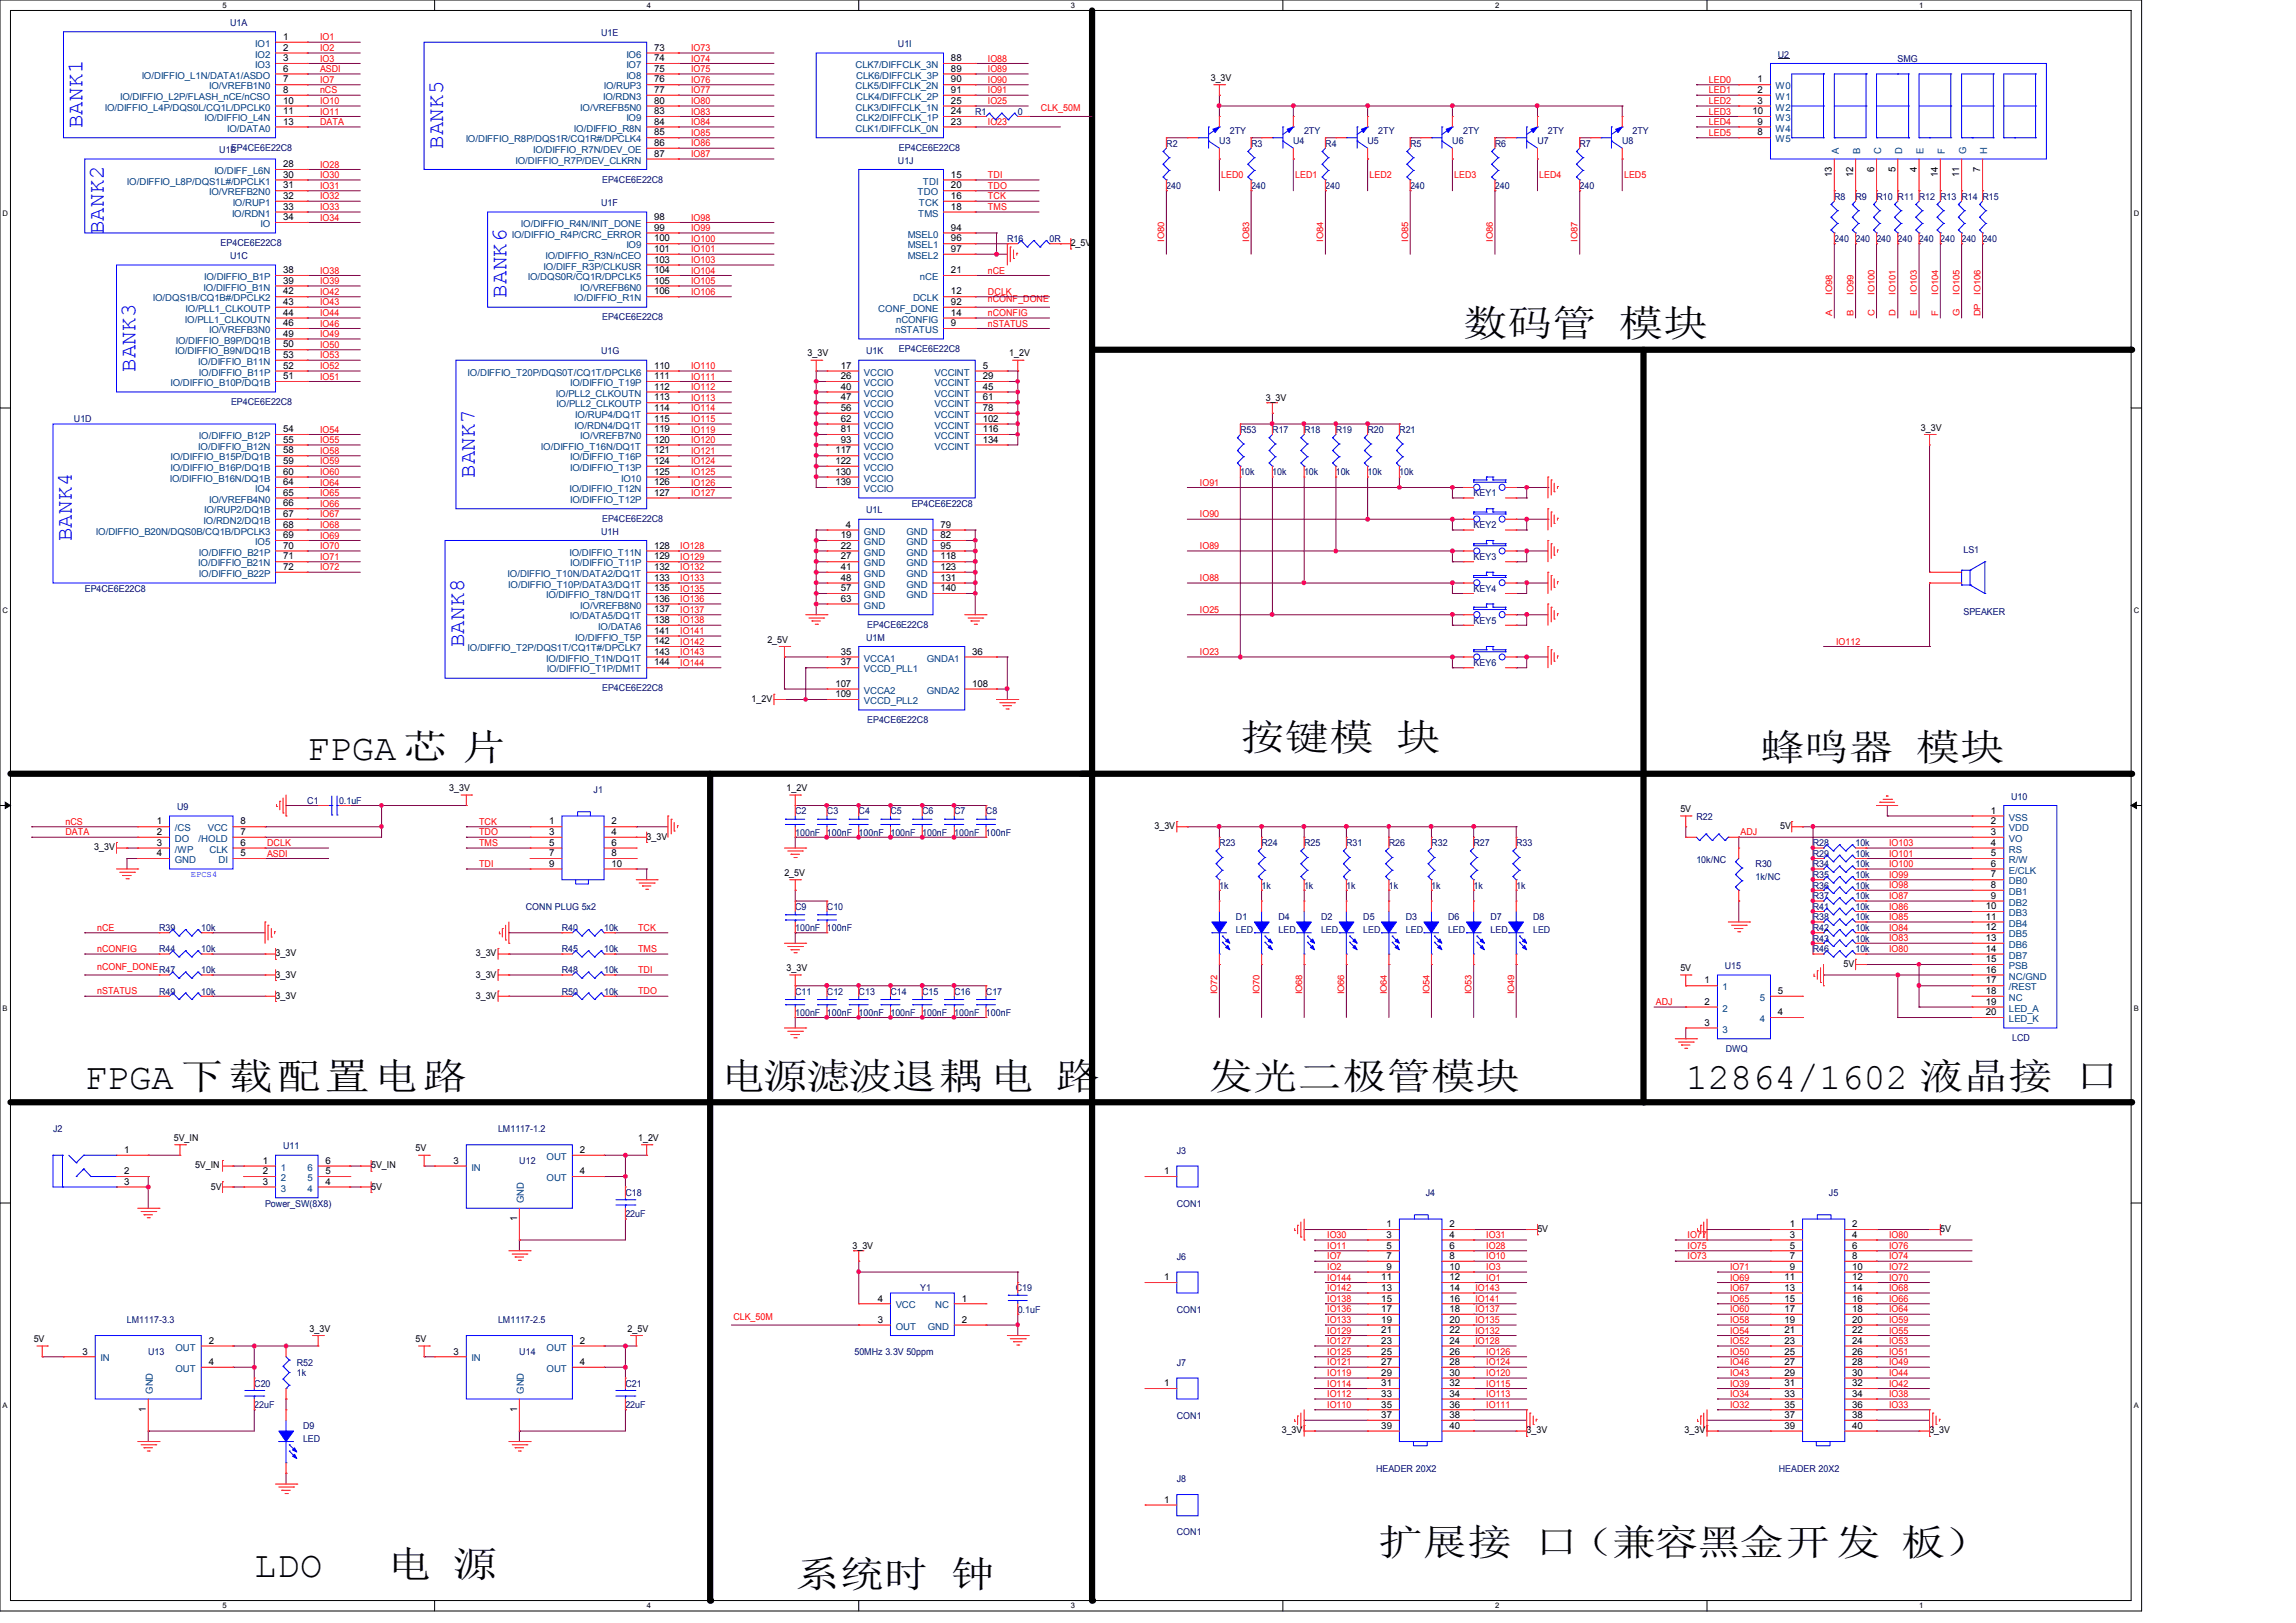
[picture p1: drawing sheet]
<svg xmlns="http://www.w3.org/2000/svg" width="297mm" height="210mm" viewBox="0 0 297 210" stroke-linecap="round" stroke-linejoin="round" font-family="sans-serif">
<defs><g id="words">
<g font-size="4.8">
<text x="189.3" y="43.5">数码管 模块</text>
<text x="39.8" y="98.4">FPGA 芯 片</text>
<text x="160.4" y="97">按键模 块</text>
<text x="227.7" y="98.4">蜂鸣器 模块</text>
<text x="11" y="140.9">FPGA下载配置电路</text>
<text x="93.3" y="140.9">电源滤波退耦 电 路</text>
<text x="156.3" y="140.9">发光二极管模块</text>
<text x="218.1" y="140.9">12864/1602 液晶接 口</text>
<text x="178.3" y="201.3">扩展接 口（兼容黑金开发 板）</text>
<text x="32.9" y="204">LDO</text>
<text x="50.1" y="204">电 源</text>
<text x="102.9" y="205.4">系统时 钟</text>
</g>
<g font-size="2.9" fill="#00f">
<text x="10.7" y="16.6" transform="rotate(-90 10.7 16.6)">BANK1</text>
<text x="57.3" y="19.3" transform="rotate(-90 57.3 19.3)">BANK5</text>
<text x="13.4" y="30.3" transform="rotate(-90 13.4 30.3)">BANK2</text>
<text x="65.5" y="38.5" transform="rotate(-90 65.5 38.5)">BANK6</text>
<text x="17.5" y="48.1" transform="rotate(-90 17.5 48.1)">BANK3</text>
<text x="61.4" y="61.8" transform="rotate(-90 61.4 61.8)">BANK7</text>
<text x="9.3" y="70.1" transform="rotate(-90 9.3 70.1)">BANK4</text>
<text x="60" y="83.8" transform="rotate(-90 60 83.8)">BANK8</text>
</g>
<g font-size="1.2" fill="#000080">
<text x="29.8" y="3.3">U1A</text>
<text x="77.8" y="4.7">U1E</text>
<text x="116.2" y="6.1">U1I</text>
<text x="230" y="7.5">U2</text>
<text x="245.5" y="8">SMG</text>
<text x="126.1" y="14.9">R1</text>
<text x="131.6" y="14.9">0</text>
<text x="159.1" y="17.3">2TY</text>
<text x="168.7" y="17.3">2TY</text>
<text x="178.3" y="17.3">2TY</text>
<text x="189.3" y="17.3">2TY</text>
<text x="200.2" y="17.3">2TY</text>
<text x="211.2" y="17.3">2TY</text>
<text x="28.4" y="19.8">U1B</text>
<text x="29.9" y="19.5">EP4CE6E22C8</text>
<text x="77.9" y="23.6">EP4CE6E22C8</text>
<text x="116.2" y="21.2">U1J</text>
<text x="116.3" y="19.5">EP4CE6E22C8</text>
<text x="150.9" y="19">R2</text>
<text x="157.7" y="18.7">U3</text>
<text x="161.8" y="19">R3</text>
<text x="167.3" y="18.7">U4</text>
<text x="171.4" y="19">R4</text>
<text x="176.9" y="18.7">U5</text>
<text x="182.4" y="19">R5</text>
<text x="187.9" y="18.7">U6</text>
<text x="193.4" y="19">R6</text>
<text x="198.9" y="18.7">U7</text>
<text x="204.3" y="19">R7</text>
<text x="209.8" y="18.7">U8</text>
<text x="77.8" y="26.6">U1F</text>
<text x="150.9" y="24.4">240</text>
<text x="161.8" y="24.4">240</text>
<text x="171.4" y="24.4">240</text>
<text x="182.4" y="24.4">240</text>
<text x="193.4" y="24.4">240</text>
<text x="204.3" y="24.4">240</text>
<text x="237.3" y="25.8">R8</text>
<text x="240" y="25.8">R9</text>
<text x="242.7" y="25.8">R10 R11 R12 R13 R14 R15</text>
<text x="28.5" y="31.8">EP4CE6E22C8</text>
<text x="29.8" y="33.5">U1C</text>
<text x="130.3" y="31.3">R16</text>
<text x="135.8" y="31.3">0R</text>
<text x="237.3" y="31.3">240</text>
<text x="240" y="31.3">240</text>
<text x="242.7" y="31.3">240</text>
<text x="245.5" y="31.3">240</text>
<text x="248.2" y="31.3">240</text>
<text x="251" y="31.3">240</text>
<text x="253.7" y="31.3">240</text>
<text x="256.4" y="31.3">240</text>
<text x="77.9" y="41.4">EP4CE6E22C8</text>
<text x="77.8" y="45.8">U1G</text>
<text x="112" y="45.8">U1K</text>
<text x="116.3" y="45.6">EP4CE6E22C8</text>
<text x="29.9" y="52.4">EP4CE6E22C8</text>
<text x="9.6" y="54.6">U1D</text>
<text x="160.4" y="56">R53</text>
<text x="164.6" y="56">R17</text>
<text x="168.7" y="56">R18</text>
<text x="172.8" y="56">R19</text>
<text x="176.9" y="56">R20</text>
<text x="181" y="56">R21</text>
<text x="117.9" y="65.6">EP4CE6E22C8</text>
<text x="160.4" y="61.5">10k</text>
<text x="164.6" y="61.5">10k</text>
<text x="168.7" y="61.5">10k</text>
<text x="172.8" y="61.5">10k</text>
<text x="176.9" y="61.5">10k</text>
<text x="181" y="61.5">10k</text>
<text x="190.6" y="64.2">KEY1</text>
<text x="77.8" y="69.2">U1H</text>
<text x="77.9" y="67.5">EP4CE6E22C8</text>
<text x="112" y="66.4">U1L</text>
<text x="190.6" y="68.3">KEY2</text>
<text x="254" y="71.5">LS1</text>
<text x="11" y="76.6">EP4CE6E22C8</text>
<text x="190.6" y="76.6">KEY4</text>
<text x="190.6" y="72.4">KEY3</text>
<text x="112" y="82.9">U1M</text>
<text x="112.2" y="81.2">EP4CE6E22C8</text>
<text x="190.6" y="80.7">KEY5</text>
<text x="254" y="79.6">SPEAKER</text>
<text x="77.9" y="89.5">EP4CE6E22C8</text>
<text x="190.6" y="86.1">KEY6</text>
<text x="112.2" y="93.6">EP4CE6E22C8</text>
<text x="22.9" y="104.8">U9</text>
<text x="39.7" y="104">C1</text>
<text x="43.9" y="104">0.1uF</text>
<text x="76.8" y="102.6">J1</text>
<text x="102.9" y="105.4">C2</text>
<text x="107" y="105.4">C3</text>
<text x="111.1" y="105.4">C4</text>
<text x="115.2" y="105.4">C5</text>
<text x="119.3" y="105.4">C6</text>
<text x="123.4" y="105.4">C7</text>
<text x="127.5" y="105.4">C8</text>
<text x="219.4" y="106">R22</text>
<text x="260.2" y="103.5">U10</text>
<text x="102.9" y="108.1">100nF 100nF 100nF 100nF 100nF</text>
<text x="123.4" y="108.1">100nF 100nF</text>
<text x="157.7" y="109.5">R23</text>
<text x="163.2" y="109.5">R24</text>
<text x="168.7" y="109.5">R25</text>
<text x="174.1" y="109.5">R31</text>
<text x="179.6" y="109.5">R26</text>
<text x="185.1" y="109.5">R32</text>
<text x="190.6" y="109.5">R27</text>
<text x="196.1" y="109.5">R33</text>
<text x="219.4" y="111.7">10k/NC</text>
<text x="227.1" y="112.2">R30</text>
<text x="227.1" y="113.9">1k/NC</text>
<text x="234.5" y="110.9">R29</text>
<text x="234.5" y="109.5">R28</text>
<text x="234.5" y="112.2">R34</text>
<text x="234.5" y="113.6">R35</text>
<text x="240" y="110.9">10k</text>
<text x="240" y="109.5">10k</text>
<text x="240" y="112.2">10k</text>
<text x="240" y="113.6">10k</text>
<text x="68" y="117.7">CONN PLUG 5x2</text>
<text x="102.9" y="117.7">C9</text>
<text x="107" y="117.7">C10</text>
<text x="157.7" y="115">1k</text>
<text x="159.9" y="119.1">D1</text>
<text x="163.2" y="115">1k</text>
<text x="165.4" y="119.1">D4</text>
<text x="168.7" y="115">1k</text>
<text x="170.9" y="119.1">D2</text>
<text x="174.1" y="115">1k</text>
<text x="176.3" y="119.1">D5</text>
<text x="179.6" y="115">1k</text>
<text x="181.8" y="119.1">D3</text>
<text x="185.1" y="115">1k</text>
<text x="187.3" y="119.1">D6</text>
<text x="190.6" y="115">1k</text>
<text x="192.8" y="119.1">D7</text>
<text x="196.1" y="115">1k</text>
<text x="198.3" y="119.1">D8</text>
<text x="234.5" y="115">R36</text>
<text x="234.5" y="116.3">R37</text>
<text x="234.5" y="117.7">R41</text>
<text x="234.5" y="119.1">R38</text>
<text x="240" y="115">10k</text>
<text x="240" y="116.3">10k</text>
<text x="240" y="117.7">10k</text>
<text x="240" y="119.1">10k</text>
<text x="20.6" y="120.4">R39</text>
<text x="20.6" y="123.2">R44</text>
<text x="20.6" y="125.9">R47</text>
<text x="26" y="120.4">10k</text>
<text x="26" y="123.2">10k</text>
<text x="26" y="125.9">10k</text>
<text x="72.7" y="120.4">R40</text>
<text x="72.7" y="123.2">R45</text>
<text x="72.7" y="125.9">R48</text>
<text x="78.1" y="120.4">10k</text>
<text x="78.1" y="123.2">10k</text>
<text x="78.1" y="125.9">10k</text>
<text x="102.9" y="120.4">100nF 100nF</text>
<text x="159.9" y="120.7">LED</text>
<text x="165.4" y="120.7">LED</text>
<text x="170.9" y="120.7">LED</text>
<text x="176.3" y="120.7">LED</text>
<text x="181.8" y="120.7">LED</text>
<text x="187.3" y="120.7">LED</text>
<text x="192.8" y="120.7">LED</text>
<text x="198.3" y="120.7">LED</text>
<text x="223.1" y="125.4">U15</text>
<text x="234.5" y="120.4">R42</text>
<text x="234.5" y="121.8">R43</text>
<text x="234.5" y="123.2">R46</text>
<text x="240" y="120.4">10k</text>
<text x="240" y="121.8">10k</text>
<text x="240" y="123.2">10k</text>
<text x="20.6" y="128.7">R49</text>
<text x="26" y="128.7">10k</text>
<text x="72.7" y="128.7">R50</text>
<text x="78.1" y="128.7">10k</text>
<text x="102.9" y="128.7">C11</text>
<text x="102.9" y="131.4">100nF 100nF 100nF 100nF 100nF</text>
<text x="107" y="128.7">C12</text>
<text x="111.1" y="128.7">C13</text>
<text x="115.2" y="128.7">C14</text>
<text x="119.3" y="128.7">C15</text>
<text x="123.4" y="128.7">C16</text>
<text x="123.4" y="131.4">100nF 100nF</text>
<text x="127.5" y="128.7">C17</text>
<text x="223.2" y="136.1">DWQ</text>
<text x="260.3" y="134.7">LCD</text>
<text x="6.9" y="146.5">J2</text>
<text x="36.6" y="148.7">U11</text>
<text x="64.4" y="146.5">LM1117-1.2</text>
<text x="152.2" y="149.3">J3</text>
<text x="67.2" y="150.6">U12</text>
<text x="80.9" y="154.7">C18</text>
<text x="184.4" y="154.7">J4</text>
<text x="236.6" y="154.7">J5</text>
<text x="34.3" y="156.1">Power_SW(8X8)</text>
<text x="80.9" y="157.5">22uF</text>
<text x="152.2" y="156.1">CON1</text>
<text x="119" y="167.1">Y1</text>
<text x="131.4" y="167.1">C19</text>
<text x="152.2" y="163">J6</text>
<text x="16.4" y="171.2">LM1117-3.3</text>
<text x="64.4" y="171.2">LM1117-2.5</text>
<text x="131.6" y="169.8">0.1uF</text>
<text x="152.2" y="169.8">CON1</text>
<text x="19.2" y="175.3">U13</text>
<text x="32.9" y="179.5">C20</text>
<text x="38.4" y="176.7">R52</text>
<text x="38.4" y="178.1">1k</text>
<text x="67.2" y="175.3">U14</text>
<text x="80.9" y="179.5">C21</text>
<text x="110.5" y="175.3">50MHz 3.3V 50ppm</text>
<text x="152.2" y="176.7">J7</text>
<text x="32.9" y="182.2">22uF</text>
<text x="39.2" y="184.9">D9</text>
<text x="80.9" y="182.2">22uF</text>
<text x="152.2" y="183.6">CON1</text>
<text x="39.2" y="186.6">LED</text>
<text x="152.2" y="191.8">J8</text>
<text x="178" y="190.4">HEADER 20X2</text>
<text x="230.1" y="190.4">HEADER 20X2</text>
<text x="152.2" y="198.6">CON1</text>
</g>
<g font-size="1.2">
<text x="36.6" y="5.2">1</text>
<text x="36.6" y="6.6">2</text>
<text x="36.6" y="7.9">3</text>
<text x="36.6" y="9.3">6</text>
<text x="36.6" y="10.7">7</text>
<text x="84.6" y="6.6">73</text>
<text x="84.6" y="7.9">74</text>
<text x="84.6" y="9.3">75</text>
<text x="84.6" y="10.7">76</text>
<text x="123" y="7.9">88</text>
<text x="123" y="9.3">89</text>
<text x="123" y="10.7">90</text>
<text x="156.6" y="10.5">3_3V</text>
<text x="227.4" y="10.7">1</text>
<text x="36.6" y="12">8</text>
<text x="36.6" y="13.4">10</text>
<text x="36.6" y="14.8">11</text>
<text x="36.6" y="16.1">13</text>
<text x="84.6" y="12">77</text>
<text x="84.6" y="13.4">80</text>
<text x="84.6" y="14.8">83</text>
<text x="84.6" y="16.1">84</text>
<text x="84.6" y="17.5">85</text>
<text x="123" y="12">91</text>
<text x="123" y="13.4">25</text>
<text x="123" y="14.8">24</text>
<text x="123" y="16.1">23</text>
<text x="226.7" y="14.8">10</text>
<text x="227.4" y="12">2</text>
<text x="227.4" y="13.4">3</text>
<text x="227.4" y="16.1">9</text>
<text x="227.4" y="17.5">8</text>
<text x="36.6" y="21.6">28</text>
<text x="36.6" y="23">30</text>
<text x="84.6" y="18.9">86</text>
<text x="84.6" y="20.3">87</text>
<text x="123" y="23">15</text>
<text x="237" y="22.9" transform="rotate(-90 237 22.9)">13</text>
<text x="239.7" y="22.9" transform="rotate(-90 239.7 22.9)">12</text>
<text x="242.4" y="22.2" transform="rotate(-90 242.4 22.2)">6</text>
<text x="245.2" y="22.2" transform="rotate(-90 245.2 22.2)">5</text>
<text x="247.9" y="22.2" transform="rotate(-90 247.9 22.2)">4</text>
<text x="250.7" y="22.9" transform="rotate(-90 250.7 22.9)">14</text>
<text x="253.4" y="22.9" transform="rotate(-90 253.4 22.9)">11</text>
<text x="256.1" y="22.2" transform="rotate(-90 256.1 22.2)">7</text>
<text x="36.6" y="24.4">31</text>
<text x="36.6" y="25.7">32</text>
<text x="36.6" y="27.1">33</text>
<text x="36.6" y="28.5">34</text>
<text x="84.6" y="28.5">98</text>
<text x="84.6" y="29.8">99</text>
<text x="123" y="24.4">20</text>
<text x="123" y="25.7">16</text>
<text x="123" y="27.1">18</text>
<text x="123" y="29.8">94</text>
<text x="36.6" y="35.3">38</text>
<text x="84.6" y="31.2">100</text>
<text x="84.6" y="32.6">101</text>
<text x="84.6" y="34">103</text>
<text x="84.6" y="35.3">104</text>
<text x="123" y="31.2">96</text>
<text x="123" y="32.6">97</text>
<text x="123" y="35.3">21</text>
<text x="138.5" y="31.8">2_5V</text>
<text x="36.6" y="36.7">39</text>
<text x="36.6" y="38.1">42</text>
<text x="36.6" y="39.5">43</text>
<text x="36.6" y="40.9">44</text>
<text x="84.6" y="36.7">105</text>
<text x="84.6" y="38.1">106</text>
<text x="123" y="38.1">12</text>
<text x="123" y="39.5">92</text>
<text x="123" y="40.9">14</text>
<text x="36.6" y="42.2">46</text>
<text x="36.6" y="43.6">49</text>
<text x="36.6" y="45">50</text>
<text x="36.6" y="46.3">53</text>
<text x="36.6" y="47.7">52</text>
<text x="84.6" y="47.7">110</text>
<text x="104.5" y="46.1">3_3V</text>
<text x="108.7" y="47.7">17</text>
<text x="123" y="42.2">9</text>
<text x="127.1" y="47.7">5</text>
<text x="130.5" y="46.1">1_2V</text>
<text x="36.6" y="49.1">51</text>
<text x="84.6" y="49.1">111</text>
<text x="84.6" y="50.4">112</text>
<text x="84.6" y="51.8">113</text>
<text x="84.6" y="53.2">114</text>
<text x="108.7" y="49.1">26</text>
<text x="108.7" y="50.4">40</text>
<text x="108.7" y="51.8">47</text>
<text x="108.7" y="53.2">56</text>
<text x="127.1" y="49.1">29</text>
<text x="127.1" y="50.4">45</text>
<text x="127.1" y="51.8">61</text>
<text x="127.1" y="53.2">78</text>
<text x="163.7" y="51.9">3_3V</text>
<text x="36.6" y="55.9">54</text>
<text x="36.6" y="57.3">55</text>
<text x="36.6" y="58.7">58</text>
<text x="84.6" y="54.6">115</text>
<text x="84.6" y="55.9">119</text>
<text x="84.6" y="57.3">120</text>
<text x="84.6" y="58.7">121</text>
<text x="108.1" y="58.7">117</text>
<text x="108.7" y="54.6">62</text>
<text x="108.7" y="55.9">81</text>
<text x="108.7" y="57.3">93</text>
<text x="127.1" y="54.6">102</text>
<text x="127.1" y="55.9">116</text>
<text x="127.1" y="57.3">134</text>
<text x="248.5" y="55.7">3_3V</text>
<text x="36.6" y="60">59</text>
<text x="36.6" y="61.4">60</text>
<text x="36.6" y="62.8">64</text>
<text x="36.6" y="64.1">65</text>
<text x="36.6" y="65.5">66</text>
<text x="84.6" y="60">124</text>
<text x="84.6" y="61.4">125</text>
<text x="84.6" y="62.8">126</text>
<text x="84.6" y="64.1">127</text>
<text x="108.1" y="60">122</text>
<text x="108.1" y="61.4">130</text>
<text x="108.1" y="62.8">139</text>
<text x="36.6" y="66.9">67</text>
<text x="36.6" y="68.3">68</text>
<text x="36.6" y="69.6">69</text>
<text x="36.6" y="71">70</text>
<text x="84.6" y="71">128</text>
<text x="108.7" y="69.6">19</text>
<text x="108.7" y="71">22</text>
<text x="109.4" y="68.3">4</text>
<text x="121.7" y="71">95</text>
<text x="121.7" y="69.6">82</text>
<text x="121.7" y="68.3">79</text>
<text x="36.6" y="72.4">71</text>
<text x="36.6" y="73.7">72</text>
<text x="84.6" y="72.4">129</text>
<text x="84.6" y="73.7">132</text>
<text x="84.6" y="75.1">133</text>
<text x="84.6" y="76.5">135</text>
<text x="84.6" y="77.9">136</text>
<text x="108.7" y="72.4">27</text>
<text x="108.7" y="73.7">41</text>
<text x="108.7" y="75.1">48</text>
<text x="108.7" y="76.5">57</text>
<text x="108.7" y="77.9">63</text>
<text x="121.7" y="76.5">140</text>
<text x="121.7" y="75.1">131</text>
<text x="121.7" y="73.7">123</text>
<text x="121.7" y="72.4">118</text>
<text x="84.6" y="79.2">137</text>
<text x="84.6" y="80.6">138</text>
<text x="84.6" y="82">141</text>
<text x="84.6" y="83.4">142</text>
<text x="99.3" y="83.1">2_5V</text>
<text x="84.6" y="84.7">143</text>
<text x="84.6" y="86.1">144</text>
<text x="108.1" y="88.9">107</text>
<text x="108.7" y="84.7">35</text>
<text x="108.7" y="86.1">37</text>
<text x="125.8" y="84.7">36</text>
<text x="125.8" y="88.9">108</text>
<text x="97.2" y="90.8">1_2V</text>
<text x="108.1" y="90.2">109</text>
<text x="20.3" y="106.7">1</text>
<text x="31.1" y="106.7">8</text>
<text x="58.1" y="102.4">3_3V</text>
<text x="71" y="106.7">1</text>
<text x="79.1" y="106.7">2</text>
<text x="101.8" y="102.4">1_2V</text>
<text x="149.3" y="107.3">3_3V</text>
<text x="217.4" y="105.1">5V</text>
<text x="230.3" y="107.3">5V</text>
<text x="257.5" y="105.3">1</text>
<text x="257.5" y="106.7">2</text>
<text x="12.2" y="110">3_3V</text>
<text x="20.3" y="108">2</text>
<text x="20.3" y="109.4">3</text>
<text x="20.3" y="110.8">4</text>
<text x="31.1" y="110.8">5</text>
<text x="31.1" y="109.4">6</text>
<text x="31.1" y="108">7</text>
<text x="71" y="108">3</text>
<text x="71" y="109.4">5</text>
<text x="71" y="110.8">7</text>
<text x="71" y="112.1">9</text>
<text x="79.1" y="108">4</text>
<text x="79.1" y="109.4">6</text>
<text x="79.1" y="110.8">8</text>
<text x="79.1" y="112.1">10</text>
<text x="83.6" y="108.7">3_3V</text>
<text x="101.5" y="113.3">2_5V</text>
<text x="257.5" y="108">3</text>
<text x="257.5" y="109.4">4</text>
<text x="257.5" y="110.8">5</text>
<text x="257.5" y="112.1">6</text>
<text x="257.5" y="113.5">7</text>
<text x="256.9" y="117.6">10</text>
<text x="256.9" y="119">11</text>
<text x="257.5" y="114.9">8</text>
<text x="257.5" y="116.3">9</text>
<text x="35.6" y="123.7">3_3V</text>
<text x="61.5" y="123.7">3_3V</text>
<text x="101.8" y="125.7">3_3V</text>
<text x="217.4" y="125.7">5V</text>
<text x="238.5" y="125.1">5V</text>
<text x="256.9" y="120.4">12</text>
<text x="256.9" y="121.8">13</text>
<text x="256.9" y="123.1">14</text>
<text x="256.9" y="124.5">15</text>
<text x="256.9" y="125.9">16</text>
<text x="35.6" y="126.5">3_3V</text>
<text x="35.6" y="129.2">3_3V</text>
<text x="61.5" y="126.5">3_3V</text>
<text x="61.5" y="129.2">3_3V</text>
<text x="220.5" y="127.3">1</text>
<text x="220.5" y="130">2</text>
<text x="230" y="131.4">4</text>
<text x="230" y="128.6">5</text>
<text x="256.9" y="127.3">17</text>
<text x="256.9" y="128.6">18</text>
<text x="256.9" y="130">19</text>
<text x="256.9" y="131.4">20</text>
<text x="220.5" y="132.7">3</text>
<text x="16" y="149.2">1</text>
<text x="22.5" y="147.6">5V_IN</text>
<text x="53.8" y="149">5V</text>
<text x="75" y="149.2">2</text>
<text x="82.5" y="147.6">1_2V</text>
<text x="16" y="151.9">2</text>
<text x="16" y="153.3">3</text>
<text x="25.2" y="151.2">5V_IN</text>
<text x="27.3" y="153.9">5V</text>
<text x="34" y="150.6">1</text>
<text x="34" y="151.9">2</text>
<text x="34" y="153.3">3</text>
<text x="42.1" y="153.3">4</text>
<text x="42.1" y="151.9">5</text>
<text x="42.1" y="150.6">6</text>
<text x="48" y="151.2">5V_IN</text>
<text x="48" y="153.9">5V</text>
<text x="58.7" y="150.6">3</text>
<text x="75" y="151.9">4</text>
<text x="150.6" y="151.9">1</text>
<text x="66.9" y="158" transform="rotate(-90 66.9 158)">1</text>
<text x="110.3" y="161.6">3_3V</text>
<text x="179.4" y="158.8">1</text>
<text x="179.4" y="160.1">3</text>
<text x="179.4" y="161.5">5</text>
<text x="187.5" y="158.8">2</text>
<text x="187.5" y="160.1">4</text>
<text x="187.5" y="161.5">6</text>
<text x="198.9" y="159.4">5V</text>
<text x="231.5" y="158.8">1</text>
<text x="231.5" y="160.1">3</text>
<text x="231.5" y="161.5">5</text>
<text x="239.6" y="158.8">2</text>
<text x="239.6" y="160.1">4</text>
<text x="239.6" y="161.5">6</text>
<text x="251" y="159.4">5V</text>
<text x="150.6" y="165.7">1</text>
<text x="178.7" y="165.7">11</text>
<text x="178.7" y="167">13</text>
<text x="179.4" y="162.9">7</text>
<text x="179.4" y="164.3">9</text>
<text x="187.5" y="162.9">8</text>
<text x="187.5" y="164.3">10</text>
<text x="187.5" y="165.7">12</text>
<text x="187.5" y="167">14</text>
<text x="230.8" y="165.7">11</text>
<text x="230.8" y="167">13</text>
<text x="231.5" y="162.9">7</text>
<text x="231.5" y="164.3">9</text>
<text x="239.6" y="162.9">8</text>
<text x="239.6" y="164.3">10</text>
<text x="239.6" y="165.7">12</text>
<text x="239.6" y="167">14</text>
<text x="4.4" y="173.7">5V</text>
<text x="27" y="173.9">2</text>
<text x="40" y="172.3">3_3V</text>
<text x="53.8" y="173.7">5V</text>
<text x="75" y="173.9">2</text>
<text x="81.2" y="172.3">2_5V</text>
<text x="113.5" y="171.2">3</text>
<text x="113.5" y="168.4">4</text>
<text x="124.4" y="168.4">1</text>
<text x="124.4" y="171.2">2</text>
<text x="178.7" y="168.4">15</text>
<text x="178.7" y="169.8">17</text>
<text x="178.7" y="171.2">19</text>
<text x="178.7" y="172.5">21</text>
<text x="178.7" y="173.9">23</text>
<text x="187.5" y="168.4">16</text>
<text x="187.5" y="169.8">18</text>
<text x="187.5" y="171.2">20</text>
<text x="187.5" y="172.5">22</text>
<text x="187.5" y="173.9">24</text>
<text x="230.8" y="168.4">15</text>
<text x="230.8" y="169.8">17</text>
<text x="230.8" y="171.2">19</text>
<text x="230.8" y="172.5">21</text>
<text x="230.8" y="173.9">23</text>
<text x="239.6" y="168.4">16</text>
<text x="239.6" y="169.8">18</text>
<text x="239.6" y="171.2">20</text>
<text x="239.6" y="172.5">22</text>
<text x="239.6" y="173.9">24</text>
<text x="10.7" y="175.3">3</text>
<text x="27" y="176.6">4</text>
<text x="58.7" y="175.3">3</text>
<text x="75" y="176.6">4</text>
<text x="150.6" y="179.4">1</text>
<text x="178.7" y="175.3">25</text>
<text x="178.7" y="176.6">27</text>
<text x="178.7" y="178">29</text>
<text x="178.7" y="179.4">31</text>
<text x="187.5" y="175.3">26</text>
<text x="187.5" y="176.6">28</text>
<text x="187.5" y="178">30</text>
<text x="187.5" y="179.4">32</text>
<text x="230.8" y="175.3">25</text>
<text x="230.8" y="176.6">27</text>
<text x="230.8" y="178">29</text>
<text x="230.8" y="179.4">31</text>
<text x="239.6" y="175.3">26</text>
<text x="239.6" y="176.6">28</text>
<text x="239.6" y="178">30</text>
<text x="239.6" y="179.4">32</text>
<text x="18.9" y="182.7" transform="rotate(-90 18.9 182.7)">1</text>
<text x="66.9" y="182.7" transform="rotate(-90 66.9 182.7)">1</text>
<text x="165.8" y="185.5">3_3V</text>
<text x="178.7" y="180.7">33</text>
<text x="178.7" y="182.1">35</text>
<text x="178.7" y="183.5">37</text>
<text x="178.7" y="184.9">39</text>
<text x="187.5" y="180.7">34</text>
<text x="187.5" y="182.1">36</text>
<text x="187.5" y="183.5">38</text>
<text x="187.5" y="184.9">40</text>
<text x="197.5" y="185.5">3_3V</text>
<text x="217.9" y="185.5">3_3V</text>
<text x="230.8" y="180.7">33</text>
<text x="230.8" y="182.1">35</text>
<text x="230.8" y="183.5">37</text>
<text x="230.8" y="184.9">39</text>
<text x="239.6" y="180.7">34</text>
<text x="239.6" y="182.1">36</text>
<text x="239.6" y="183.5">38</text>
<text x="239.6" y="184.9">40</text>
<text x="249.6" y="185.5">3_3V</text>
<text x="150.6" y="194.4">1</text>
</g>
<g font-size="1.2" fill="#f00">
<text x="41.4" y="5.2">IO1</text>
<text x="41.4" y="9.3">ASDI</text>
<text x="41.4" y="6.6">IO2</text>
<text x="41.4" y="8">IO3</text>
<text x="41.4" y="10.7">IO7</text>
<text x="89.4" y="6.6">IO73</text>
<text x="89.4" y="8">IO74</text>
<text x="89.4" y="9.3">IO75</text>
<text x="89.4" y="10.7">IO76</text>
<text x="127.8" y="8">IO88</text>
<text x="127.8" y="10.7">IO90</text>
<text x="127.8" y="9.3">IO89</text>
<text x="221" y="10.7">LED0</text>
<text x="41.4" y="12.1">nCS</text>
<text x="41.4" y="16.2">DATA</text>
<text x="41.4" y="13.5">IO10</text>
<text x="41.4" y="14.8">IO11</text>
<text x="89.4" y="12.1">IO77</text>
<text x="89.4" y="13.5">IO80</text>
<text x="89.4" y="14.8">IO83</text>
<text x="89.4" y="16.2">IO84</text>
<text x="89.4" y="17.6">IO85</text>
<text x="127.8" y="12.1">IO91</text>
<text x="127.8" y="16.2">IO23</text>
<text x="127.8" y="13.5">IO25</text>
<text x="134.6" y="14.4">CLK_50M</text>
<text x="221" y="12.1">LED1</text>
<text x="221" y="13.5">LED2</text>
<text x="221" y="14.8">LED3</text>
<text x="221" y="17.6">LED5</text>
<text x="221" y="16.2">LED4</text>
<text x="41.4" y="21.7">IO28</text>
<text x="41.4" y="23">IO30</text>
<text x="89.4" y="18.9">IO86</text>
<text x="89.4" y="20.3">IO87</text>
<text x="127.8" y="23">TDI</text>
<text x="158" y="23">LED0</text>
<text x="167.5" y="23">LED1</text>
<text x="177.1" y="23">LED2</text>
<text x="188.1" y="23">LED3</text>
<text x="199.1" y="23">LED4</text>
<text x="210.1" y="23">LED5</text>
<text x="41.4" y="24.4">IO31</text>
<text x="41.4" y="25.8">IO32</text>
<text x="41.4" y="27.2">IO33</text>
<text x="41.4" y="28.5">IO34</text>
<text x="89.4" y="28.5">IO98</text>
<text x="89.4" y="29.9">IO99</text>
<text x="127.8" y="25.8">TCK</text>
<text x="127.8" y="24.4">TDO</text>
<text x="127.8" y="27.2">TMS</text>
<text x="41.4" y="35.4">IO38</text>
<text x="89.4" y="31.3">IO100</text>
<text x="89.4" y="32.6">IO101</text>
<text x="89.4" y="34">IO103</text>
<text x="89.4" y="35.4">IO104</text>
<text x="127.8" y="35.4">nCE</text>
<text x="150.6" y="31.3" transform="rotate(-90 150.6 31.3)">IO80</text>
<text x="161.6" y="31.3" transform="rotate(-90 161.6 31.3)">IO83</text>
<text x="171.2" y="31.3" transform="rotate(-90 171.2 31.3)">IO84</text>
<text x="182.1" y="31.3" transform="rotate(-90 182.1 31.3)">IO85</text>
<text x="193.1" y="31.3" transform="rotate(-90 193.1 31.3)">IO86</text>
<text x="204.1" y="31.3" transform="rotate(-90 204.1 31.3)">IO87</text>
<text x="41.4" y="36.7">IO39</text>
<text x="41.4" y="38.1">IO42</text>
<text x="41.4" y="39.5">IO43</text>
<text x="41.4" y="40.9">IO44</text>
<text x="89.4" y="36.7">IO105</text>
<text x="89.4" y="38.1">IO106</text>
<text x="127.8" y="40.9">nCONFIG</text>
<text x="127.8" y="39.1">nCONF_DONE</text>
<text x="127.8" y="38.1">DCLK</text>
<text x="237" y="40.9" transform="rotate(-90 237 40.9)">A</text>
<text x="237" y="38.1" transform="rotate(-90 237 38.1)">IO98</text>
<text x="239.8" y="40.9" transform="rotate(-90 239.8 40.9)">B</text>
<text x="239.8" y="38.1" transform="rotate(-90 239.8 38.1)">IO99</text>
<text x="242.5" y="40.9" transform="rotate(-90 242.5 40.9)">C</text>
<text x="242.5" y="38.1" transform="rotate(-90 242.5 38.1)">IO100</text>
<text x="245.2" y="40.9" transform="rotate(-90 245.2 40.9)">D</text>
<text x="245.2" y="38.1" transform="rotate(-90 245.2 38.1)">IO101</text>
<text x="248" y="40.9" transform="rotate(-90 248 40.9)">E</text>
<text x="248" y="38.1" transform="rotate(-90 248 38.1)">IO103</text>
<text x="250.7" y="40.9" transform="rotate(-90 250.7 40.9)">F</text>
<text x="250.7" y="38.1" transform="rotate(-90 250.7 38.1)">IO104</text>
<text x="253.5" y="40.9" transform="rotate(-90 253.5 40.9)">G</text>
<text x="253.5" y="38.1" transform="rotate(-90 253.5 38.1)">IO105</text>
<text x="256.2" y="40.9" transform="rotate(-90 256.2 40.9)">DP</text>
<text x="256.2" y="38.1" transform="rotate(-90 256.2 38.1)">IO106</text>
<text x="41.4" y="46.4">IO53</text>
<text x="41.4" y="47.8">IO52</text>
<text x="41.4" y="42.2">IO46</text>
<text x="41.4" y="43.6">IO49</text>
<text x="41.4" y="45">IO50</text>
<text x="89.4" y="47.8">IO110</text>
<text x="127.8" y="42.2">nSTATUS</text>
<text x="41.4" y="49.1">IO51</text>
<text x="89.4" y="49.1">IO111</text>
<text x="89.4" y="50.5">IO112</text>
<text x="89.4" y="51.9">IO113</text>
<text x="89.4" y="53.2">IO114</text>
<text x="41.4" y="56">IO54</text>
<text x="41.4" y="57.3">IO55</text>
<text x="41.4" y="58.7">IO58</text>
<text x="89.4" y="56">IO119</text>
<text x="89.4" y="57.3">IO120</text>
<text x="89.4" y="58.7">IO121</text>
<text x="89.4" y="54.6">IO115</text>
<text x="41.4" y="62.8">IO64</text>
<text x="41.4" y="60.1">IO59</text>
<text x="41.4" y="61.5">IO60</text>
<text x="41.4" y="64.2">IO65</text>
<text x="41.4" y="65.6">IO66</text>
<text x="89.4" y="60.1">IO124</text>
<text x="89.4" y="61.5">IO125</text>
<text x="89.4" y="62.8">IO126</text>
<text x="89.4" y="64.2">IO127</text>
<text x="155.2" y="62.8">IO91</text>
<text x="41.4" y="68.3">IO68</text>
<text x="41.4" y="69.7">IO69</text>
<text x="41.4" y="71">IO70</text>
<text x="41.4" y="66.9">IO67</text>
<text x="88" y="71">IO128</text>
<text x="155.2" y="71">IO89</text>
<text x="155.2" y="66.9">IO90</text>
<text x="41.4" y="72.4">IO71</text>
<text x="41.4" y="73.8">IO72</text>
<text x="88" y="72.4">IO129</text>
<text x="88" y="73.8">IO132</text>
<text x="88" y="75.2">IO133</text>
<text x="88" y="76.5">IO135</text>
<text x="88" y="77.9">IO136</text>
<text x="155.2" y="75.2">IO88</text>
<text x="88" y="79.3">IO137</text>
<text x="88" y="80.6">IO138</text>
<text x="88" y="82">IO141</text>
<text x="88" y="83.4">IO142</text>
<text x="155.2" y="79.3">IO25</text>
<text x="237.5" y="83.4">IO112</text>
<text x="88" y="84.8">IO143</text>
<text x="88" y="86.1">IO144</text>
<text x="155.2" y="84.8">IO23</text>
<text x="8.5" y="106.7">nCS</text>
<text x="62" y="106.7">TCK</text>
<text x="8.5" y="108.1">DATA</text>
<text x="34.5" y="109.5">DCLK</text>
<text x="34.5" y="110.8">ASDI</text>
<text x="62" y="108.1">TDO</text>
<text x="62" y="109.5">TMS</text>
<text x="62" y="112.2">TDI</text>
<text x="225.1" y="108.1">ADJ</text>
<text x="244.4" y="109.5">IO103</text>
<text x="244.4" y="110.8">IO101</text>
<text x="244.4" y="112.2">IO100</text>
<text x="244.4" y="113.6">IO99</text>
<text x="244.4" y="114.9">IO98</text>
<text x="244.4" y="116.3">IO87</text>
<text x="244.4" y="117.7">IO86</text>
<text x="244.4" y="119">IO85</text>
<text x="12.6" y="120.4">nCE</text>
<text x="12.6" y="123.2">nCONFIG</text>
<text x="12.6" y="125.5">nCONF_DONE</text>
<text x="82.5" y="120.4">TCK</text>
<text x="82.5" y="123.2">TMS</text>
<text x="82.5" y="125.9">TDI</text>
<text x="244.4" y="120.4">IO84</text>
<text x="244.4" y="121.8">IO83</text>
<text x="244.4" y="123.2">IO80</text>
<text x="12.6" y="128.7">nSTATUS</text>
<text x="82.5" y="128.7">TDO</text>
<text x="157.5" y="128.7" transform="rotate(-90 157.5 128.7)">IO72</text>
<text x="162.9" y="128.7" transform="rotate(-90 162.9 128.7)">IO70</text>
<text x="168.4" y="128.7" transform="rotate(-90 168.4 128.7)">IO68</text>
<text x="173.9" y="128.7" transform="rotate(-90 173.9 128.7)">IO66</text>
<text x="179.4" y="128.7" transform="rotate(-90 179.4 128.7)">IO64</text>
<text x="184.9" y="128.7" transform="rotate(-90 184.9 128.7)">IO54</text>
<text x="190.4" y="128.7" transform="rotate(-90 190.4 128.7)">IO53</text>
<text x="195.9" y="128.7" transform="rotate(-90 195.9 128.7)">IO49</text>
<text x="214.2" y="130">ADJ</text>
<text x="171.7" y="161.6">IO11</text>
<text x="171.7" y="160.2">IO30</text>
<text x="192.3" y="161.6">IO28</text>
<text x="192.3" y="160.2">IO31</text>
<text x="218.3" y="161.6">IO75</text>
<text x="218.3" y="160.2">IO77</text>
<text x="244.4" y="161.6">IO76</text>
<text x="244.4" y="160.2">IO80</text>
<text x="171.7" y="167">IO142</text>
<text x="171.7" y="165.7">IO144</text>
<text x="171.7" y="164.3">IO2</text>
<text x="171.7" y="162.9">IO7</text>
<text x="190.9" y="167">IO143</text>
<text x="192.3" y="165.7">IO1</text>
<text x="192.3" y="164.3">IO3</text>
<text x="192.3" y="162.9">IO10</text>
<text x="218.3" y="162.9">IO73</text>
<text x="223.8" y="165.7">IO69</text>
<text x="223.8" y="164.3">IO71</text>
<text x="223.8" y="167">IO67</text>
<text x="244.4" y="167">IO68</text>
<text x="244.4" y="165.7">IO70</text>
<text x="244.4" y="164.3">IO72</text>
<text x="244.4" y="162.9">IO74</text>
<text x="94.9" y="170.8">CLK_50M</text>
<text x="171.7" y="172.6">IO129</text>
<text x="171.7" y="171.2">IO133</text>
<text x="171.7" y="169.8">IO136</text>
<text x="171.7" y="168.4">IO138</text>
<text x="171.7" y="173.9">IO127</text>
<text x="190.9" y="173.9">IO128</text>
<text x="190.9" y="172.6">IO132</text>
<text x="190.9" y="171.2">IO135</text>
<text x="190.9" y="169.8">IO137</text>
<text x="190.9" y="168.4">IO141</text>
<text x="223.8" y="173.9">IO52</text>
<text x="223.8" y="172.6">IO54</text>
<text x="223.8" y="171.2">IO58</text>
<text x="223.8" y="169.8">IO60</text>
<text x="223.8" y="168.4">IO65</text>
<text x="244.4" y="173.9">IO53</text>
<text x="244.4" y="169.8">IO64</text>
<text x="244.4" y="172.6">IO55</text>
<text x="244.4" y="171.2">IO59</text>
<text x="244.4" y="168.4">IO66</text>
<text x="171.7" y="178.1">IO119</text>
<text x="171.7" y="176.7">IO121</text>
<text x="171.7" y="175.3">IO125</text>
<text x="171.7" y="179.4">IO114</text>
<text x="192.3" y="178.1">IO120</text>
<text x="192.3" y="176.7">IO124</text>
<text x="192.3" y="175.3">IO126</text>
<text x="192.3" y="179.4">IO115</text>
<text x="223.8" y="179.4">IO39</text>
<text x="223.8" y="178.1">IO43</text>
<text x="223.8" y="176.7">IO46</text>
<text x="223.8" y="175.3">IO50</text>
<text x="244.4" y="175.3">IO51</text>
<text x="244.4" y="179.4">IO42</text>
<text x="244.4" y="178.1">IO44</text>
<text x="244.4" y="176.7">IO49</text>
<text x="171.7" y="182.2">IO110</text>
<text x="171.7" y="180.8">IO112</text>
<text x="192.3" y="182.2">IO111</text>
<text x="192.3" y="180.8">IO113</text>
<text x="223.8" y="182.2">IO32</text>
<text x="223.8" y="180.8">IO34</text>
<text x="244.4" y="182.2">IO33</text>
<text x="244.4" y="180.8">IO38</text>
</g>
<g font-size="1.2" fill="#004080">
<text x="18.3" y="10.2">IO/DIFFIO_L1N/DATA1/ASDO</text>
<text x="27.1" y="11.6">IO/VREFB1N0</text>
<text x="33" y="6.1">IO1</text>
<text x="33" y="7.5">IO2</text>
<text x="33" y="8.8">IO3</text>
<text x="78.1" y="11.6">IO/RUP3</text>
<text x="81" y="7.5">IO6</text>
<text x="81" y="8.8">IO7</text>
<text x="81" y="10.2">IO8</text>
<text x="110.7" y="8.8">CLK7/DIFFCLK_3N</text>
<text x="110.7" y="11.6">CLK5/DIFFCLK_2N</text>
<text x="110.7" y="10.2">CLK6/DIFFCLK_3P</text>
<text x="229.7" y="11.6">W0</text>
<text x="13.5" y="14.3">IO/DIFFIO_L4P/DQS0L/CQ1L/DPCLK0</text>
<text x="15.5" y="12.9">IO/DIFFIO_L2P/FLASH_nCE/nCSO</text>
<text x="26.5" y="15.7">IO/DIFFIO_L4N</text>
<text x="29.4" y="17">IO/DATA0</text>
<text x="74.2" y="17">IO/DIFFIO_R8N</text>
<text x="75.1" y="14.3">IO/VREFB5N0</text>
<text x="78" y="12.9">IO/RDN3</text>
<text x="81" y="15.7">IO9</text>
<text x="110.7" y="14.3">CLK3/DIFFCLK_1N</text>
<text x="110.7" y="17">CLK1/DIFFCLK_0N</text>
<text x="110.7" y="12.9">CLK4/DIFFCLK_2P</text>
<text x="110.7" y="15.7">CLK2/DIFFCLK_1P</text>
<text x="229.7" y="12.9">W1</text>
<text x="229.7" y="14.3">W2</text>
<text x="229.7" y="15.7">W3</text>
<text x="229.7" y="17">W4</text>
<text x="16.4" y="23.9">IO/DIFFIO_L8P/DQS1L#/DPCLK1</text>
<text x="27.7" y="22.5">IO/DIFF_L6N</text>
<text x="60.2" y="18.4">IO/DIFFIO_R8P/DQS1R/CQ1R#/DPCLK4</text>
<text x="66.7" y="21.2">IO/DIFFIO_R7P/DEV_CLKRN</text>
<text x="69" y="19.8">IO/DIFFIO_R7N/DEV_OE</text>
<text x="119.4" y="23.9">TDI</text>
<text x="229.7" y="18.4">W5</text>
<text x="237.9" y="19.9" transform="rotate(-90 237.9 19.9)">A</text>
<text x="240.6" y="19.9" transform="rotate(-90 240.6 19.9)">B</text>
<text x="243.3" y="19.9" transform="rotate(-90 243.3 19.9)">C</text>
<text x="246.1" y="19.9" transform="rotate(-90 246.1 19.9)">D</text>
<text x="248.8" y="19.9" transform="rotate(-90 248.8 19.9)">E</text>
<text x="251.6" y="19.9" transform="rotate(-90 251.6 19.9)">F</text>
<text x="254.3" y="19.9" transform="rotate(-90 254.3 19.9)">G</text>
<text x="257" y="19.9" transform="rotate(-90 257 19.9)">H</text>
<text x="27.1" y="25.3">IO/VREFB2N0</text>
<text x="30" y="28">IO/RDN1</text>
<text x="30.1" y="26.6">IO/RUP1</text>
<text x="33.7" y="29.4">IO</text>
<text x="67.4" y="29.4">IO/DIFFIO_R4N/INIT_DONE</text>
<text x="118.7" y="25.3">TDO</text>
<text x="118.8" y="28">TMS</text>
<text x="118.9" y="26.6">TCK</text>
<text x="66.2" y="30.7">IO/DIFFIO_R4P/CRC_ERROR</text>
<text x="70.3" y="34.9">IO/DIFF_R3P/CLKUSR</text>
<text x="70.6" y="33.5">IO/DIFFIO_R3N/nCEO</text>
<text x="81" y="32.1">IO9</text>
<text x="117.4" y="30.7">MSEL0</text>
<text x="117.4" y="32.1">MSEL1</text>
<text x="117.4" y="33.5">MSEL2</text>
<text x="19.8" y="39">IO/DQS1B/CQ1B#/DPCLK2</text>
<text x="23.9" y="41.7">IO/PLL1_CLKOUTN</text>
<text x="24" y="40.3">IO/PLL1_CLKOUTP</text>
<text x="26.3" y="37.6">IO/DIFFIO_B1N</text>
<text x="26.4" y="36.2">IO/DIFFIO_B1P</text>
<text x="68.3" y="36.2">IO/DQS0R/CQ1R/DPCLK5</text>
<text x="74.2" y="39">IO/DIFFIO_R1N</text>
<text x="75.1" y="37.6">IO/VREFB6N0</text>
<text x="113.6" y="40.3">CONF_DONE</text>
<text x="115.9" y="41.7">nCONFIG</text>
<text x="118.1" y="39">DCLK</text>
<text x="119" y="36.2">nCE</text>
<text x="22.6" y="45.8">IO/DIFFIO_B9N/DQ1B</text>
<text x="22.7" y="44.5">IO/DIFFIO_B9P/DQ1B</text>
<text x="25.7" y="47.2">IO/DIFFIO_B11N</text>
<text x="27.1" y="43.1">IO/VREFB3N0</text>
<text x="115.8" y="43.1">nSTATUS</text>
<text x="22.1" y="50">IO/DIFFIO_B10P/DQ1B</text>
<text x="25.7" y="48.6">IO/DIFFIO_B11P</text>
<text x="60.5" y="48.6">IO/DIFFIO_T20P/DQS0T/CQ1T/DPCLK6</text>
<text x="71.9" y="51.3">IO/PLL2_CLKOUTN</text>
<text x="72" y="52.7">IO/PLL2_CLKOUTP</text>
<text x="73.7" y="50">IO/DIFFIO_T19P</text>
<text x="111.8" y="48.6">VCCIO</text>
<text x="111.8" y="50">VCCIO</text>
<text x="111.8" y="51.3">VCCIO</text>
<text x="111.8" y="52.7">VCCIO</text>
<text x="120.9" y="48.6">VCCINT</text>
<text x="120.9" y="50">VCCINT</text>
<text x="120.9" y="51.3">VCCINT</text>
<text x="120.9" y="52.7">VCCINT</text>
<text x="22.1" y="59.6">IO/DIFFIO_B15P/DQ1B</text>
<text x="25.7" y="58.2">IO/DIFFIO_B12N</text>
<text x="25.7" y="56.8">IO/DIFFIO_B12P</text>
<text x="70" y="58.2">IO/DIFFIO_T16N/DQ1T</text>
<text x="73.7" y="59.6">IO/DIFFIO_T16P</text>
<text x="74.3" y="55.5">IO/RDN4/DQ1T</text>
<text x="74.4" y="54.1">IO/RUP4/DQ1T</text>
<text x="75.1" y="56.8">IO/VREFB7N0</text>
<text x="111.8" y="54.1">VCCIO</text>
<text x="111.8" y="55.5">VCCIO</text>
<text x="111.8" y="56.8">VCCIO</text>
<text x="111.8" y="58.2">VCCIO</text>
<text x="111.8" y="59.6">VCCIO</text>
<text x="120.9" y="54.1">VCCINT</text>
<text x="120.9" y="55.5">VCCINT</text>
<text x="120.9" y="56.8">VCCINT</text>
<text x="120.9" y="58.2">VCCINT</text>
<text x="22" y="62.3">IO/DIFFIO_B16N/DQ1B</text>
<text x="22.1" y="60.9">IO/DIFFIO_B16P/DQ1B</text>
<text x="27.1" y="65">IO/VREFB4N0</text>
<text x="33" y="63.7">IO4</text>
<text x="73.7" y="63.7">IO/DIFFIO_T12N</text>
<text x="73.7" y="60.9">IO/DIFFIO_T13P</text>
<text x="73.7" y="65">IO/DIFFIO_T12P</text>
<text x="80.3" y="62.3">IO10</text>
<text x="111.8" y="60.9">VCCIO</text>
<text x="111.8" y="62.3">VCCIO</text>
<text x="111.8" y="63.7">VCCIO</text>
<text x="12.4" y="69.2">IO/DIFFIO_B20N/DQS0B/CQ1B/DPCLK3</text>
<text x="25.7" y="71.9">IO/DIFFIO_B21P</text>
<text x="26.3" y="67.8">IO/RDN2/DQ1B</text>
<text x="26.4" y="66.4">IO/RUP2/DQ1B</text>
<text x="33" y="70.5">IO5</text>
<text x="73.7" y="71.9">IO/DIFFIO_T11N</text>
<text x="111.8" y="69.2">GND</text>
<text x="111.8" y="70.5">GND</text>
<text x="111.8" y="71.9">GND</text>
<text x="117.3" y="71.9">GND</text>
<text x="117.3" y="70.5">GND</text>
<text x="117.3" y="69.2">GND</text>
<text x="25.7" y="73.3">IO/DIFFIO_B21N</text>
<text x="25.7" y="74.6">IO/DIFFIO_B22P</text>
<text x="65.7" y="74.6">IO/DIFFIO_T10N/DATA2/DQ1T</text>
<text x="65.7" y="76">IO/DIFFIO_T10P/DATA3/DQ1T</text>
<text x="70.7" y="77.4">IO/DIFFIO_T8N/DQ1T</text>
<text x="73.7" y="73.3">IO/DIFFIO_T11P</text>
<text x="111.8" y="73.3">GND</text>
<text x="111.8" y="74.6">GND</text>
<text x="111.8" y="76">GND</text>
<text x="111.8" y="77.4">GND</text>
<text x="117.3" y="77.4">GND</text>
<text x="117.3" y="76">GND</text>
<text x="117.3" y="74.6">GND</text>
<text x="117.3" y="73.3">GND</text>
<text x="73.7" y="80.1">IO/DATA5/DQ1T</text>
<text x="74.4" y="82.9">IO/DIFFIO_T5P</text>
<text x="75.1" y="78.7">IO/VREFB8N0</text>
<text x="77.4" y="81.5">IO/DATA6</text>
<text x="111.8" y="78.7">GND</text>
<text x="60.5" y="84.2">IO/DIFFIO_T2P/DQS1T/CQ1T#/DPCLK7</text>
<text x="70.7" y="85.6">IO/DIFFIO_T1N/DQ1T</text>
<text x="70.7" y="87">IO/DIFFIO_T1P/DM1T</text>
<text x="111.8" y="85.6">VCCA1</text>
<text x="111.8" y="87">VCCD_PLL1</text>
<text x="111.8" y="89.7">VCCA2</text>
<text x="119.9" y="85.6">GNDA1</text>
<text x="119.9" y="89.7">GNDA2</text>
<text x="111.8" y="91.1">VCCD_PLL2</text>
<text x="22.6" y="107.6">/CS</text>
<text x="26.9" y="107.6">VCC</text>
<text x="259.9" y="106.2">VSS</text>
<text x="259.9" y="107.6">VDD</text>
<text x="22.6" y="108.9">DO</text>
<text x="22.6" y="110.3">/WP</text>
<text x="22.6" y="111.7">GND</text>
<text x="25.7" y="108.9">/HOLD</text>
<text x="27.1" y="110.3">CLK</text>
<text x="28.3" y="111.7">DI</text>
<text x="259.9" y="108.9">VO</text>
<text x="259.9" y="110.3">RS</text>
<text x="259.9" y="111.7">R/W</text>
<text x="259.9" y="113">E/CLK</text>
<text x="259.9" y="114.4">DB0</text>
<text x="259.9" y="115.8">DB1</text>
<text x="259.9" y="117.2">DB2</text>
<text x="259.9" y="118.5">DB3</text>
<text x="259.9" y="119.9">DB4</text>
<text x="259.9" y="121.3">DB5</text>
<text x="259.9" y="122.6">DB6</text>
<text x="259.9" y="124">DB7</text>
<text x="259.9" y="125.4">PSB</text>
<text x="222.8" y="128.1">1</text>
<text x="222.8" y="130.9">2</text>
<text x="227.7" y="129.5">5</text>
<text x="259.9" y="126.7">NC/GND</text>
<text x="259.9" y="128.1">/REST</text>
<text x="259.9" y="129.5">NC</text>
<text x="259.9" y="130.9">LED_A</text>
<text x="222.8" y="133.6">3</text>
<text x="227.7" y="132.2">4</text>
<text x="259.9" y="132.2">LED_K</text>
<text x="36.3" y="151.5">1</text>
<text x="36.3" y="152.8">2</text>
<text x="36.3" y="154.2">3</text>
<text x="39.8" y="154.2">4</text>
<text x="39.8" y="152.8">5</text>
<text x="39.8" y="151.5">6</text>
<text x="61" y="151.5">IN</text>
<text x="67.8" y="155.7" transform="rotate(-90 67.8 155.7)">GND</text>
<text x="70.7" y="150.1">OUT</text>
<text x="70.7" y="152.8">OUT</text>
<text x="115.9" y="172">OUT</text>
<text x="115.9" y="169.3">VCC</text>
<text x="120" y="172">GND</text>
<text x="121" y="169.3">NC</text>
<text x="13" y="176.1">IN</text>
<text x="22.7" y="174.8">OUT</text>
<text x="22.7" y="177.5">OUT</text>
<text x="61" y="176.1">IN</text>
<text x="70.7" y="174.8">OUT</text>
<text x="70.7" y="177.5">OUT</text>
<text x="19.8" y="180.3" transform="rotate(-90 19.8 180.3)">GND</text>
<text x="67.8" y="180.3" transform="rotate(-90 67.8 180.3)">GND</text>
</g>
<text font-size="1.1" fill="#00f" x="24.7" y="113.4">EPCS4</text>
<g font-size="1">
<text x="28.8" y="1">5</text>
<text x="83.7" y="1">4</text>
<text x="138.5" y="1">3</text>
<text x="193.4" y="1">2</text>
<text x="248.3" y="1">1</text>
<text x=".3" y="27.9">D</text>
<text x="276" y="27.9">D</text>
<text x=".3" y="79.4">C</text>
<text x="276" y="79.4">C</text>
<text x=".3" y="130.8">B</text>
<text x="276" y="130.8">B</text>
<text x=".3" y="182.2">A</text>
<text x="276" y="182.2">A</text>
<text x="28.8" y="208.1">5</text>
<text x="83.7" y="208.1">4</text>
<text x="138.5" y="208.1">3</text>
<text x="193.4" y="208.1">2</text>
<text x="248.3" y="208.1">1</text>
</g>
</g></defs>
<path d="M0 0h277v208.4h-277zM1.4 1.4h274.3v205.7h-274.3z" fill="none" stroke="#000" stroke-width=".13"/>
<g fill="#fff">
<path d="M28.8 .1h.5v1.1h-.5z"/>
<path d="M28.8 207.2h.5v1.1h-.5z"/>
</g>
<path d="M56.2 0v1.4M56.2 207.1v1.3" fill="none" stroke="#000" stroke-width=".13"/>
<g fill="#fff">
<path d="M83.7 .1h.5v1.1h-.5z"/>
<path d="M83.7 207.2h.5v1.1h-.5z"/>
</g>
<path d="M111.1 0v1.4M111.1 207.1v1.3" fill="none" stroke="#000" stroke-width=".13"/>
<g fill="#fff">
<path d="M138.5 .1h.6v1.1h-.6z"/>
<path d="M138.5 207.2h.6v1.1h-.6z"/>
</g>
<path d="M165.9 0v1.4M165.9 207.1v1.3" fill="none" stroke="#000" stroke-width=".13"/>
<g fill="#fff">
<path d="M193.4 .1h.5v1.1h-.5z"/>
<path d="M193.4 207.2h.5v1.1h-.5z"/>
</g>
<path d="M220.8 0v1.4M220.8 207.1v1.3" fill="none" stroke="#000" stroke-width=".13"/>
<g fill="#fff">
<path d="M248.2 .1h.6v1.1h-.6z"/>
<path d="M248.2 207.2h.6v1.1h-.6z"/>
<path d="M.3 27.1h.8v1.1h-.8z"/>
<path d="M276 27.1h.7v1.1h-.7z"/>
<path d="M.3 78.5h.8v1.1h-.8z"/>
<path d="M276 78.5h.7v1.1h-.7z"/>
</g>
<path d="M0 52.8h1.4M275.7 52.8h1.3" fill="none" stroke="#000" stroke-width=".13"/>
<g fill="#fff">
<path d="M.3 129.9h.7v1.1h-.7z"/>
<path d="M276 129.9h.6v1.1h-.6z"/>
</g>
<path d="M0 104.2h1.4M275.7 104.2h1.3" fill="none" stroke="#000" stroke-width=".13"/>
<path d="M.7 103.8l.7 .4-.7 .4zM275.7 104.2l.7-.4v.8z" fill="#000" stroke="#000" stroke-width=".13"/>
<g fill="#fff">
<path d="M.3 181.4h.7v1.1h-.7z"/>
<path d="M276 181.4h.6v1.1h-.6z"/>
</g>
<path d="M0 155.7h1.4M275.7 155.7h1.3" fill="none" stroke="#000" stroke-width=".13"/>
<path d="M141.3 1.4v205.7M141.3 45.3h134.4M212.6 45.3v97.3M1.4 100.1h274.3M91.9 100.1v107M1.4 142.6h274.3" fill="none" stroke="#000" stroke-width=".8"/>
<g fill="#000">
<circle cx="275.7" cy="45.3" r=".4"/>
<circle cx="141.3" cy="100.1" r=".4"/>
<circle cx="212.6" cy="100.1" r=".4"/>
<circle cx="275.7" cy="100.1" r=".4"/>
<circle cx="91.9" cy="142.6" r=".4"/>
<circle cx="141.3" cy="142.6" r=".4"/>
<circle cx="212.6" cy="142.6" r=".4"/>
<circle cx="275.7" cy="142.6" r=".4"/>
<circle cx="91.9" cy="207.1" r=".4"/>
<circle cx="141.3" cy="207.1" r=".4"/>
</g>
<g fill="none" stroke="#800040" stroke-width=".13">
<path d="M39.8 9.6h.1M39.8 12.3h.1M39.8 16.4h.1M39.8 5.5h.1M39.8 6.9h.1M39.8 8.2h.1M39.8 11h.1M39.8 13.7h.1M39.8 15.1h.1M39.8 15.1h6.8M39.8 12.3h6.8M39.8 9.6h6.8"/>
<path d="M39.8 16.4h6.8M39.8 6.9h6.8M39.8 8.2h6.8M39.8 11h6.8M39.8 13.7h6.8M39.8 5.5h6.8M87.8 6.9h.1M87.8 8.2h.1M87.8 9.6h.1M87.8 11h.1M87.8 12.3h.1M87.8 13.7h.1"/>
<path d="M87.8 15.1h.1M87.8 16.4h.1M87.8 17.8h.1M87.8 19.2h.1M87.8 15.1h12.3M87.8 12.3h12.3M87.8 9.6h12.3M87.8 16.4h12.3M87.8 6.9h12.3M87.8 8.2h12.3M87.8 11h12.3M87.8 13.7h12.3"/>
<path d="M87.8 17.8h12.3M87.8 19.2h12.3M126.2 12.3h.1M126.2 16.4h.1M126.2 8.2h.1M126.2 11h.1M126.2 13.7h.1M126.2 9.6h.1M126.2 12.3h6.8M126.2 9.6h6.8M126.2 16.4h11M126.2 8.2h6.8"/>
<path d="M126.2 11h6.8M126.2 13.7h6.8M133 15.1h.1M133 15.1h8.3M150.9 17.8h.1M150.9 17.8h2.7M157.7 13.7h.1M157.7 12.3h.1M157.7 13.7h52.1M157.7 12.3v2.8M161.8 17.8h.1M161.8 17.8h1.4"/>
<path d="M167.3 13.7h.1M167.3 13.7v1.4M171.4 17.8h.1M171.4 17.8h1.4M176.9 13.7h.1M176.9 13.7v1.4M182.4 17.8h.1M182.4 17.8h1.4M187.9 13.7h.1M187.9 13.7v1.4M193.4 17.8h.1M193.4 17.8h1.3"/>
<path d="M198.9 13.7h.1M198.9 13.7v1.4M204.3 17.8h.1M204.3 17.8h1.4M209.8 13.7h.1M209.8 13.7v1.4M219.5 11h.1M219.5 12.3h.1M219.5 13.7h.1M219.5 15.1h.1M219.5 17.8h.1M219.5 16.4h.1"/>
<path d="M219.5 15.1h5.4M219.5 12.3h5.4M219.5 16.4h5.4M219.5 11h5.4M219.5 13.7h5.4M219.5 17.8h5.4M39.8 21.9h.1M39.8 23.3h.1M39.8 24.7h.1M39.8 26h.1M39.8 27.4h.1M39.8 28.8h.1"/>
<path d="M39.8 35.6h.1M39.8 37h.1M39.8 38.4h.1M39.8 39.8h.1M39.8 26h6.8M39.8 24.7h6.8M39.8 27.4h6.8M39.8 23.3h6.8M39.8 35.6h6.8M39.8 39.8h6.8M39.8 38.4h6.8M39.8 28.8h6.8"/>
<path d="M39.8 21.9h6.8M39.8 37h6.8M87.8 20.6h.1M87.8 28.8h.1M87.8 30.1h.1M87.8 31.5h.1M87.8 32.9h.1M87.8 34.3h.1M87.8 35.6h.1M87.8 37h.1M87.8 38.4h.1M87.8 32.9h12.3"/>
<path d="M87.8 30.1h12.3M87.8 31.5h12.3M87.8 35.6h6.8M87.8 38.4h6.8M87.8 20.6h12.3M87.8 28.8h12.3M87.8 34.3h12.3M87.8 37h6.8M126.2 26h.1M126.2 24.7h.1M126.2 27.4h.1M126.2 23.3h.1"/>
<path d="M126.2 32.9h.1M126.2 30.1h.1M126.2 31.5h.1M126.2 35.6h.1M126.2 39.8h.1M126.2 38.4h.1M126.2 26h8.2M126.2 24.7h8.2M126.2 27.4h8.2M126.2 23.3h8.2M126.2 32.9h4.1M126.2 30.1h2.7"/>
<path d="M126.2 31.5h4.1M126.2 35.6h9.6M126.2 39.8h9.6M126.2 38.4h9.6M128.9 30.1h.1M128.9 32.9h.1M128.9 30.1v2.8M150.9 24.7h.1M150.9 24.7v8.2M157.7 20.6h.1M157.7 20.6v4.1M161.8 24.7h.1"/>
<path d="M161.8 24.7v8.2M167.3 20.6h.1M167.3 20.6v4.1M171.4 24.7h.1M171.4 24.7v8.2M176.9 20.6h.1M176.9 20.6v4.1M182.4 24.7h.1M182.4 24.7v8.2M187.9 20.6h.1M187.9 20.6v4.1M193.4 24.7h.1"/>
<path d="M193.4 24.7v8.2M198.9 20.6h.1M198.9 20.6v4.1M204.3 24.7h.1M204.3 24.7v8.2M209.8 20.6h.1M209.8 20.6v4.1M237.3 31.5h.1M237.3 31.5v9.6M240 31.5h.1M240 31.5v9.6M242.7 31.5h.1"/>
<path d="M242.7 31.5v9.6M245.5 31.5h.1M245.5 31.5v9.6M248.2 31.5h.1M248.2 31.5v9.6M251 31.5h.1M251 31.5v9.6M253.7 31.5h.1M253.7 31.5v9.6M256.5 31.5h.1M256.5 31.5v9.6M39.8 46.6h.1"/>
<path d="M39.8 48h.1M39.8 49.4h.1M39.8 41.1h.1M39.8 42.5h.1M39.8 43.9h.1M39.8 45.3h.1M39.8 56.2h.1M39.8 57.6h.1M39.8 59h.1M39.8 48h6.8M39.8 49.4h6.8M39.8 56.2h6.8"/>
<path d="M39.8 57.6h6.8M39.8 59h6.8M39.8 41.1h6.8M39.8 42.5h6.8M39.8 46.6h6.8M39.8 43.9h6.8M39.8 45.3h6.8M87.8 56.2h.1M87.8 57.6h.1M87.8 59h.1M87.8 48h.1M87.8 49.4h.1"/>
<path d="M87.8 50.7h.1M87.8 52.1h.1M87.8 53.5h.1M87.8 54.9h.1M87.8 48h6.8M87.8 49.4h6.8M87.8 50.7h6.8M87.8 52.1h6.8M87.8 53.5h6.8M87.8 54.9h6.8M87.8 56.2h6.8M87.8 57.6h6.8"/>
<path d="M87.8 59h6.8M105.6 48h.1M105.6 49.4h.1M105.6 50.7h.1M105.6 52.1h.1M105.6 53.5h.1M105.6 54.9h.1M105.6 56.2h.1M105.6 57.6h.1M105.6 59h.1M105.6 48v15.1M105.6 48h1.4"/>
<path d="M105.6 49.4h1.4M105.6 50.7h1.4M105.6 52.1h1.4M105.6 53.5h1.4M105.6 54.9h1.4M105.6 56.2h1.4M105.6 57.6h1.4M105.6 59h1.4M126.2 41.1h.1M126.2 42.5h.1M126.2 41.1h9.6M126.2 42.5h9.6"/>
<path d="M130.3 57.6h.1M130.3 48h.1M130.3 49.4h.1M130.3 50.7h.1M130.3 52.1h.1M130.3 53.5h.1M130.3 54.9h.1M130.3 56.2h.1M130.3 48h1.4M130.3 49.4h1.4M130.3 50.7h1.4M130.3 52.1h1.4"/>
<path d="M130.3 53.5h1.4M130.3 54.9h1.4M130.3 56.2h1.4M131.7 48h.1M131.7 49.4h.1M131.7 50.7h.1M131.7 52.1h.1M131.7 53.5h.1M131.7 54.9h.1M131.7 56.2h.1M131.7 48v9.6h-1.4M160.4 54.9h20.6"/>
<path d="M164.6 53.5h.1M164.6 54.9h.1M164.6 53.5v1.4M168.7 54.9h.1M176.9 54.9h.1M181 54.9h.1M249.6 57.6v16.4M39.8 63.1h.1M39.8 68.6h.1M39.8 69.9h.1M39.8 71.3h.1M39.8 72.7h.1"/>
<path d="M39.8 74h.1M39.8 60.3h.1M39.8 61.7h.1M39.8 64.4h.1M39.8 65.8h.1M39.8 67.2h.1M39.8 68.6h6.8M39.8 69.9h6.8M39.8 71.3h6.8M39.8 72.7h6.8M39.8 74h6.8M39.8 63.1h6.8"/>
<path d="M39.8 60.3h6.8M39.8 61.7h6.8M39.8 64.4h6.8M39.8 65.8h6.8M39.8 67.2h6.8M87.8 71.3h.1M87.8 72.7h.1M87.8 74h.1M87.8 75.4h.1M87.8 76.8h.1M87.8 78.1h.1M87.8 79.5h.1"/>
<path d="M87.8 60.3h.1M87.8 61.7h.1M87.8 63.1h.1M87.8 64.4h.1M87.8 71.3h5.5M87.8 72.7h5.5M87.8 74h5.5M87.8 75.4h5.5M87.8 76.8h5.5M87.8 78.1h5.5M87.8 63.1h6.8M87.8 60.3h6.8"/>
<path d="M87.8 61.7h6.8M87.8 79.5h5.5M87.8 64.4h6.8M105.6 68.6h.1M105.6 69.9h.1M105.6 71.3h.1M105.6 72.7h.1M105.6 74h.1M105.6 75.4h.1M105.6 76.8h.1M105.6 78.1h.1M105.6 63.1h.1"/>
<path d="M105.6 60.3h.1M105.6 61.7h.1M105.6 68.6h1.4M105.6 68.6v10.9M105.6 69.9h1.4M105.6 71.3h1.4M105.6 72.7h1.4M105.6 74h1.4M105.6 75.4h1.4M105.6 76.8h1.4M105.6 78.1h1.4M105.6 63.1h1.4"/>
<path d="M105.6 60.3h1.4M105.6 61.7h1.4M124.8 68.6h.1M124.8 69.9h.1M124.8 71.3h.1M124.8 72.7h.1M124.8 74h.1M124.8 75.4h.1M124.8 76.8h.1M124.8 68.6h1.4M124.8 69.9h1.4M124.8 71.3h1.4"/>
<path d="M124.8 72.7h1.4M124.8 74h1.4M124.8 75.4h1.4M124.8 76.8h1.4M126.2 68.6h.1M126.2 69.9h.1M126.2 71.3h.1M126.2 72.7h.1M126.2 74h.1M126.2 75.4h.1M126.2 76.8h.1M126.2 68.6v10.9"/>
<path d="M153.6 71.3h35.7M153.6 75.4h35.7M153.6 63.1h35.7M153.6 79.5h35.7M153.6 67.2h35.7M160.4 61.7v23.3M164.6 79.5h.1M164.6 61.7v17.8M168.7 75.4h.1M168.7 61.7v13.7M172.8 71.3h.1M172.8 61.7v9.6"/>
<path d="M176.9 67.2h.1M176.9 61.7v5.5M181 63.1h.1M181 61.7v1.4M187.9 72.7h.1M187.9 71.3h.1M187.9 76.8h.1M187.9 75.4h.1M187.9 79.5h.1M187.9 68.6h.1M187.9 67.2h.1M187.9 64.4h.1"/>
<path d="M187.9 63.1h.1M187.9 68.6h1.4M187.9 72.7h1.4M187.9 76.8h1.4M187.9 64.4h1.4M187.9 63.1v1.3M187.9 67.2v1.4M187.9 71.3v1.4M187.9 75.4v1.4M187.9 79.5v1.4M189.3 67.2h.1M189.3 63.1h.1"/>
<path d="M196.1 71.3h.1M196.1 72.7h.1M196.1 75.4h.1M196.1 76.8h.1M196.1 79.5h.1M196.1 68.6h1.4M196.1 71.3h4.1M196.1 75.4h4.1M196.1 63.1h4.1M196.1 79.5h4.1M196.1 64.4h1.4M196.1 67.2h4.1"/>
<path d="M197.5 71.3h.1M197.5 75.4h.1M197.5 79.5h.1M197.5 67.2h.1M197.5 63.1h.1M197.5 68.6h.1M197.5 64.4h.1M197.5 71.3v1.4h-1.4M197.5 75.4v1.4h-1.4M197.5 79.5v1.4h-1.4M197.5 63.1v1.3M197.5 67.2v1.4"/>
<path d="M200.2 67.2h.1M200.2 63.1h.1M249.6 74h.1M249.6 75.4h.1M249.6 75.4v8.3M87.8 80.9h.1M87.8 82.3h.1M87.8 83.7h.1M87.8 85h.1M87.8 86.4h.1M87.8 85h5.5M87.8 86.4h5.5"/>
<path d="M87.8 80.9h5.5M87.8 82.3h5.5M87.8 83.7h5.5M101.5 89.2h.1M101.5 85h.1M101.5 90.5h.1M101.5 89.2h5.5M101.5 85v4.2M101.5 85h5.5M101.5 90.5h5.5M104.2 86.4h.1M104.2 90.5h.1"/>
<path d="M104.2 86.4h2.8M104.2 86.4v4.1M128.9 89.2h.1M128.9 85h.1M128.9 89.2h1.4M128.9 85h1.4M130.3 89.2h.1M130.3 85h.1M130.3 85v5.5M153.6 85h35.7M160.4 85h.1M187.9 80.9h.1"/>
<path d="M187.9 86.4h.1M187.9 85h.1M187.9 86.4h1.4M187.9 80.9h1.4M187.9 85v1.4M196.1 80.9h.1M196.1 85h.1M196.1 86.4h.1M196.1 85h4.1M197.5 85h.1M197.5 85v1.4h-1.4M235.9 83.7h13.7"/>
<path d="M249.6 83.7h.1M4.1 108.3h.1M4.1 107h.1M4.1 108.3h13.7M4.1 107h13.7M16.4 109.7h.1M16.4 111.1h.1M16.4 109.7h1.4M16.4 111.1h1.4M16.4 111.1v1.3M34.3 108.3h.1M34.3 107h.1"/>
<path d="M34.3 109.7h.1M34.3 111.1h.1M34.3 107h15.1M34.3 109.7h8.2M34.3 111.1h8.2M37 104.2h.1M37 104.2h4.1M45.3 104.2h.1M45.3 104.2h15M49.4 104.2h.1M49.4 107h.1M49.4 104.2v4.1h-15.1"/>
<path d="M60.3 107h.1M60.3 108.3h.1M60.3 109.7h.1M60.3 112.4h.1M60.3 108.3h8.3M60.3 107h8.3M60.3 109.7h8.3M60.3 112.4h8.3M82.3 112.4h.1M82.3 107h.1M82.3 107h4.1M82.3 112.4h1.4"/>
<path d="M83.7 112.4h.1M83.7 112.4v1.4M102.9 108.3h.1M102.9 104.2h.1M102.9 115.2h.1M102.9 116.6h.1M102.9 108.3h24.7M102.9 104.2h24.7M102.9 108.3v1.4M102.9 115.2v1.4M102.9 116.6h4.1M107 104.2h.1"/>
<path d="M107 108.3h.1M111.1 104.2h.1M111.1 108.3h.1M115.2 108.3h.1M115.2 104.2h.1M119.3 108.3h.1M119.3 104.2h.1M123.4 108.3h.1M123.4 104.2h.1M153.6 107h.1M153.6 107h42.5M157.7 115.2h.1"/>
<path d="M157.7 107h.1M157.7 107v1.3M157.7 115.2v1.4M163.2 115.2h.1M163.2 107h.1M163.2 107v1.3M163.2 115.2v1.4M168.7 107h.1M168.7 115.2h.1M168.7 107v1.3M168.7 115.2v1.4M174.2 107h.1"/>
<path d="M174.2 115.2h.1M174.2 107v1.3M174.2 115.2v1.4M179.7 107h.1M179.7 115.2h.1M179.7 107v1.3M179.7 115.2v1.4M185.2 107h.1M185.2 115.2h.1M185.2 107v1.3M185.2 115.2v1.4M190.6 107h.1"/>
<path d="M190.6 115.2h.1M190.6 107v1.3M190.6 115.2v1.4M196.1 107h.1M196.1 115.2h.1M196.1 107v1.3M196.1 115.2v1.4M218.1 107h.1M218.1 107v1.3M224.9 116.6h.1M224.9 108.3h.1M224.9 108.3h30.2"/>
<path d="M224.9 108.3v1.4M224.9 116.6v2.7M233.2 107h.1M233.2 107h21.9M234.5 107h.1M234.5 109.7h.1M234.5 111.1h.1M234.5 112.4h.1M234.5 113.8h.1M234.5 115.2h.1M234.5 116.6h.1M234.5 117.9h.1"/>
<path d="M234.5 119.3h.1M234.5 107v16.4M241.4 109.7h.1M241.4 111.1h.1M241.4 112.4h.1M241.4 113.8h.1M241.4 115.2h.1M241.4 116.6h.1M241.4 117.9h.1M241.4 119.3h.1M241.4 109.7h13.7M241.4 112.4h13.7"/>
<path d="M241.4 111.1h13.7M241.4 116.6h13.7M241.4 113.8h13.7M241.4 115.2h13.7M241.4 117.9h13.7M241.4 119.3h13.7M244.1 104.2h.1M244.1 105.6h.1M244.1 104.2v1.4M244.1 105.6h11M11 120.7h.1M11 123.4h.1"/>
<path d="M11 128.9h.1M11 126.2h.1M11 120.7h9.6M11 123.4h9.6M11 128.9h9.6M11 126.2h9.6M27.4 120.7h.1M27.4 123.4h.1M27.4 126.2h.1M27.4 128.9h.1M27.4 120.7h6.9M27.4 123.4h6.9"/>
<path d="M27.4 128.9h6.9M27.4 126.2h6.9M65.8 120.7h.1M65.8 123.4h.1M65.8 126.2h.1M65.8 128.9h.1M65.8 120.7h6.9M65.8 123.4h6.9M65.8 128.9h6.9M65.8 126.2h6.9M79.5 120.7h.1M79.5 123.4h.1"/>
<path d="M79.5 126.2h.1M79.5 128.9h.1M79.5 120.7h6.9M79.5 123.4h6.9M79.5 128.9h6.9M79.5 126.2h6.9M102.9 120.7h.1M102.9 127.6h.1M102.9 131.7h.1M102.9 120.7h4.1M102.9 120.7v1.3M102.9 131.7v1.3"/>
<path d="M102.9 127.6h24.7M102.9 131.7h24.7M107 127.6h.1M107 131.7h.1M111.1 127.6h.1M111.1 131.7h.1M115.2 127.6h.1M115.2 131.7h.1M119.3 127.6h.1M119.3 131.7h.1M123.4 127.6h.1M123.4 131.7h.1"/>
<path d="M157.7 124.8h.1M157.7 124.8v6.9M163.2 124.8h.1M163.2 124.8v6.9M168.7 124.8h.1M168.7 124.8v6.9M174.2 124.8h.1M174.2 124.8v6.9M179.7 124.8h.1M179.7 124.8v6.9M185.2 124.8h.1M185.2 124.8v6.9"/>
<path d="M190.6 124.8h.1M190.6 124.8v6.9M196.1 124.8h.1M196.1 124.8v6.9M214 130.3h4.1M218.1 134.4h.1M218.1 130.3h.1M218.1 133v1.4M234.5 120.7h.1M234.5 122h.1M235.9 126.2h.1M235.9 126.2h19.2"/>
<path d="M241.4 124.8h.1M241.4 120.7h.1M241.4 122h.1M241.4 123.4h.1M241.4 120.7h13.7M241.4 123.4h13.7M241.4 124.8h13.7M241.4 122h13.7M245.5 126.2h.1M245.5 131.7h.1M245.5 131.7h9.6M245.5 126.2v5.5"/>
<path d="M248.2 124.8h.1M248.2 127.6h.1M248.2 130.3h.1M248.2 127.6h6.9M248.2 124.8v5.5M248.2 130.3h6.9M19.2 149.5h.1M19.2 153.6h.1M19.2 152.2h.1M19.2 149.5h4.1M19.2 152.2v4.1M30.1 153.6h.1"/>
<path d="M30.1 150.9h.1M30.1 150.9h1.4M30.1 153.6h1.4M45.3 153.6h.1M45.3 150.9h.1M45.3 150.9h1.3M45.3 153.6h1.3M54.9 150.9h.1M54.9 150.9h1.3M78.1 149.5h.1M78.1 152.2h.1M78.1 149.5h5.6"/>
<path d="M78.1 152.2h2.8M80.9 149.5h.1M80.9 152.2h.1M80.9 157.7h.1M80.9 149.5v4.1M80.9 157.7v2.7h-13.7M168.7 159.1h.1M168.7 159.1h8.2M190.6 159.1h.1M190.6 159.1h6.9M220.8 159.1h.1M220.8 159.1h8.2"/>
<path d="M242.7 159.1h.1M242.7 159.1h6.9M5.5 175.6h.1M5.5 175.6h2.7M30.1 174.2h.1M30.1 176.9h.1M30.1 174.2h11M30.1 176.9h2.8M32.9 174.2h.1M32.9 176.9h.1M32.9 174.2v4.1M37 174.2h.1"/>
<path d="M54.9 175.6h.1M54.9 175.6h1.3M67.2 160.4h.1M67.2 160.4v1.4M78.1 174.2h.1M78.1 176.9h.1M78.1 174.2h4.2M78.1 176.9h2.8M80.9 174.2h.1M80.9 176.9h.1M80.9 174.2v4.1M94.6 171.4h16.5"/>
<path d="M111.1 164.6h.1M111.1 163.2h.1M111.1 171.4h.1M111.1 164.6h20.6M111.1 163.2v5.5M127.6 171.4h.1M127.6 171.4h4.1M131.7 171.4h.1M131.7 170.1h.1M131.7 164.6h.1M131.7 164.6v1.3M131.7 170.1v2.7"/>
<path d="M170.1 178.3h.1M170.1 176.9h.1M170.1 175.6h.1M170.1 174.2h.1M170.1 179.7h.1M170.1 164.6h.1M170.1 163.2h.1M170.1 161.8h.1M170.1 160.4h.1M170.1 164.6h6.8M170.1 160.4h6.8M170.1 175.6h6.8"/>
<path d="M170.1 174.2h6.8M170.1 176.9h6.8M170.1 178.3h6.8M170.1 179.7h6.8M170.1 163.2h6.8M170.1 161.8h6.8M171.4 172.8h.1M171.4 171.4h.1M171.4 170.1h.1M171.4 168.7h.1M171.4 167.3h.1M171.4 165.9h.1"/>
<path d="M171.4 171.4h5.5M171.4 172.8h5.5M171.4 170.1h5.5M171.4 168.7h5.5M171.4 167.3h5.5M171.4 165.9h5.5M190.6 178.3h.1M190.6 174.2h.1M190.6 172.8h.1M190.6 171.4h.1M190.6 170.1h.1M190.6 168.7h.1"/>
<path d="M190.6 167.3h.1M190.6 176.9h.1M190.6 175.6h.1M190.6 179.7h.1M190.6 165.9h.1M190.6 164.6h.1M190.6 163.2h.1M190.6 161.8h.1M190.6 160.4h.1M190.6 164.6h6.9M190.6 171.4h5.5M190.6 160.4h6.9"/>
<path d="M190.6 175.6h6.9M190.6 174.2h5.5M190.6 176.9h6.9M190.6 178.3h6.9M190.6 172.8h5.5M190.6 170.1h5.5M190.6 168.7h5.5M190.6 167.3h5.5M190.6 165.9h6.9M190.6 179.7h6.9M190.6 163.2h6.9M190.6 161.8h6.9"/>
<path d="M216.7 163.2h.1M216.7 161.8h.1M216.7 160.4h.1M216.7 160.4h12.3M216.7 163.2h12.3M216.7 161.8h12.3M222.2 174.2h.1M222.2 165.9h.1M222.2 164.6h.1M222.2 179.7h.1M222.2 178.3h.1M222.2 176.9h.1"/>
<path d="M222.2 175.6h.1M222.2 172.8h.1M222.2 171.4h.1M222.2 170.1h.1M222.2 168.7h.1M222.2 167.3h.1M222.2 164.6h6.8M222.2 171.4h6.8M222.2 175.6h6.8M222.2 174.2h6.8M222.2 176.9h6.8M222.2 178.3h6.8"/>
<path d="M222.2 172.8h6.8M222.2 170.1h6.8M222.2 168.7h6.8M222.2 167.3h6.8M222.2 165.9h6.8M222.2 179.7h6.8M242.7 175.6h.1M242.7 174.2h.1M242.7 179.7h.1M242.7 178.3h.1M242.7 176.9h.1M242.7 170.1h.1"/>
<path d="M242.7 167.3h.1M242.7 165.9h.1M242.7 164.6h.1M242.7 172.8h.1M242.7 171.4h.1M242.7 168.7h.1M242.7 161.8h.1M242.7 163.2h.1M242.7 160.4h.1M242.7 164.6h6.9M242.7 171.4h6.9M242.7 160.4h12.4"/>
<path d="M242.7 175.6h6.9M242.7 174.2h6.9M242.7 176.9h6.9M242.7 178.3h6.9M242.7 172.8h6.9M242.7 170.1h6.9M242.7 168.7h6.9M242.7 167.3h6.9M242.7 165.9h6.9M242.7 179.7h6.9M242.7 163.2h12.4M242.7 161.8h12.4"/>
<path d="M19.2 185.2h.1M19.2 185.2v1.3M32.9 182.4h.1M32.9 182.4v2.8h-13.7M37 181h.1M37 190.6h.1M37 181v1.4M37 190.6v1.4M67.2 185.2h.1M67.2 185.2v1.3M80.9 182.4h.1M80.9 182.4v2.8h-13.7"/>
<path d="M168.7 183.8h.1M168.7 183.8h8.2M170.1 185.2h.1M170.1 182.4h.1M170.1 181h.1M170.1 185.2h6.8M170.1 182.4h6.8M170.1 181h6.8M190.6 183.8h.1M190.6 185.2h.1M190.6 182.4h.1M190.6 181h.1"/>
<path d="M190.6 185.2h5.5M190.6 183.8h6.9M190.6 182.4h6.9M190.6 181h6.9M220.8 183.8h.1M220.8 183.8h8.2M222.2 185.2h.1M222.2 182.4h.1M222.2 181h.1M222.2 185.2h6.8M222.2 182.4h6.8M222.2 181h6.8"/>
<path d="M242.7 183.8h.1M242.7 185.2h.1M242.7 182.4h.1M242.7 181h.1M242.7 185.2h5.5M242.7 183.8h6.9M242.7 182.4h6.9M242.7 181h6.9"/>
</g>
<g fill="#f0f" stroke="#f0f" stroke-width=".13">
<circle cx="123.4" cy="108.3" r=".25"/>
<circle cx="119.3" cy="108.3" r=".25"/>
<circle cx="105.6" cy="69.9" r=".24"/>
<circle cx="105.6" cy="71.3" r=".25"/>
<circle cx="105.6" cy="74" r=".25"/>
<circle cx="105.6" cy="72.6" r=".25"/>
<circle cx="105.6" cy="75.4" r=".25"/>
<circle cx="105.6" cy="76.8" r=".24"/>
<circle cx="105.6" cy="78.1" r=".25"/>
<circle cx="126.2" cy="69.9" r=".24"/>
<circle cx="126.2" cy="72.6" r=".25"/>
<circle cx="126.2" cy="71.3" r=".25"/>
<circle cx="126.2" cy="75.4" r=".25"/>
<circle cx="126.2" cy="74" r=".25"/>
<circle cx="126.2" cy="76.8" r=".24"/>
<circle cx="49.3" cy="106.9" r=".24"/>
<circle cx="49.3" cy="104.2" r=".23"/>
<circle cx="105.6" cy="50.7" r=".25"/>
<circle cx="105.6" cy="49.4" r=".24"/>
<circle cx="105.6" cy="53.5" r=".25"/>
<circle cx="105.6" cy="52.1" r=".25"/>
<circle cx="105.6" cy="56.2" r=".24"/>
<circle cx="105.6" cy="54.8" r=".25"/>
<circle cx="105.6" cy="57.6" r=".25"/>
<circle cx="105.6" cy="60.3" r=".25"/>
<circle cx="105.6" cy="58.9" r=".25"/>
<circle cx="105.6" cy="61.7" r=".25"/>
<circle cx="131.6" cy="49.3" r=".23"/>
<circle cx="131.6" cy="50.7" r=".24"/>
<circle cx="131.6" cy="53.5" r=".24"/>
<circle cx="131.6" cy="52.1" r=".24"/>
<circle cx="131.6" cy="54.8" r=".24"/>
<circle cx="131.6" cy="56.2" r=".23"/>
<circle cx="111.1" cy="164.5" r=".24"/>
<circle cx="131.6" cy="171.4" r=".24"/>
<circle cx="106.9" cy="104.2" r=".24"/>
<circle cx="111.1" cy="104.2" r=".23"/>
<circle cx="106.9" cy="108.3" r=".25"/>
<circle cx="115.2" cy="108.3" r=".25"/>
<circle cx="111.1" cy="108.3" r=".24"/>
<circle cx="128.9" cy="32.9" r=".25"/>
<circle cx="104.2" cy="90.5" r=".23"/>
<circle cx="106.9" cy="127.5" r=".25"/>
<circle cx="111.1" cy="127.5" r=".24"/>
<circle cx="115.2" cy="127.5" r=".25"/>
<circle cx="123.4" cy="127.5" r=".25"/>
<circle cx="119.3" cy="127.5" r=".25"/>
<circle cx="106.9" cy="131.6" r=".24"/>
<circle cx="111.1" cy="131.6" r=".23"/>
<circle cx="115.2" cy="131.6" r=".24"/>
<circle cx="123.4" cy="131.6" r=".24"/>
<circle cx="119.3" cy="131.6" r=".24"/>
<circle cx="130.3" cy="89.1" r=".25"/>
<circle cx="115.2" cy="104.2" r=".24"/>
<circle cx="123.4" cy="104.2" r=".24"/>
<circle cx="119.3" cy="104.2" r=".24"/>
<circle cx="80.9" cy="152.2" r=".24"/>
<circle cx="80.9" cy="176.9" r=".25"/>
<circle cx="80.9" cy="174.2" r=".25"/>
<circle cx="37" cy="174.2" r=".25"/>
<circle cx="32.9" cy="174.2" r=".25"/>
<circle cx="19.2" cy="153.6" r=".25"/>
<circle cx="80.9" cy="149.5" r=".25"/>
<circle cx="32.9" cy="176.9" r=".25"/>
<circle cx="198.8" cy="13.7" r=".25"/>
<circle cx="187.9" cy="13.7" r=".25"/>
<circle cx="176.9" cy="13.7" r=".25"/>
<circle cx="167.3" cy="13.7" r=".25"/>
<circle cx="157.7" cy="13.7" r=".25"/>
<circle cx="197.5" cy="71.3" r=".25"/>
<circle cx="168.7" cy="54.8" r=".25"/>
<circle cx="197.5" cy="75.4" r=".25"/>
<circle cx="197.5" cy="79.5" r=".25"/>
<circle cx="176.9" cy="67.2" r=".25"/>
<circle cx="197.5" cy="67.2" r=".25"/>
<circle cx="181" cy="63.1" r=".24"/>
<circle cx="172.8" cy="54.8" r=".24"/>
<circle cx="176.9" cy="54.8" r=".25"/>
<circle cx="187.9" cy="67.2" r=".25"/>
<circle cx="187.9" cy="63.1" r=".24"/>
<circle cx="197.5" cy="63.1" r=".24"/>
<circle cx="172.8" cy="71.3" r=".24"/>
<circle cx="187.9" cy="71.3" r=".25"/>
<circle cx="168.7" cy="75.4" r=".25"/>
<circle cx="187.9" cy="75.4" r=".25"/>
<circle cx="168.7" cy="106.9" r=".25"/>
<circle cx="163.2" cy="106.9" r=".25"/>
<circle cx="157.7" cy="106.9" r=".25"/>
<circle cx="190.6" cy="106.9" r=".25"/>
<circle cx="185.1" cy="106.9" r=".25"/>
<circle cx="179.6" cy="106.9" r=".24"/>
<circle cx="174.2" cy="106.9" r=".25"/>
<circle cx="248.2" cy="124.8" r=".23"/>
<circle cx="248.2" cy="127.5" r=".24"/>
<circle cx="245.5" cy="126.2" r=".25"/>
<circle cx="234.5" cy="106.9" r=".24"/>
<circle cx="234.5" cy="111.1" r=".23"/>
<circle cx="234.5" cy="109.7" r=".24"/>
<circle cx="234.5" cy="113.8" r=".24"/>
<circle cx="234.5" cy="112.4" r=".24"/>
<circle cx="234.5" cy="115.2" r=".24"/>
<circle cx="234.5" cy="116.5" r=".24"/>
<circle cx="234.5" cy="119.3" r=".24"/>
<circle cx="234.5" cy="117.9" r=".23"/>
<circle cx="234.5" cy="120.6" r=".24"/>
<circle cx="234.5" cy="122" r=".24"/>
<circle cx="197.5" cy="85" r=".25"/>
<circle cx="164.5" cy="79.5" r=".25"/>
<circle cx="187.9" cy="79.5" r=".25"/>
<circle cx="164.5" cy="54.8" r=".25"/>
<circle cx="160.4" cy="85" r=".25"/>
<circle cx="187.9" cy="85" r=".25"/>
</g>
<g fill="none" stroke="#f00" stroke-width=".13">
<path d="M83.7 11h4.1M83.7 6.9h4.1M83.7 8.2h4.1M83.7 9.6h4.1M83.7 12.3h4.1M83.7 13.7h4.1M83.7 15.1h4.1M83.7 16.4h4.1M83.7 17.8h4.1M83.7 19.2h4.1M87.8 6.9h.1M87.8 8.2h.1"/>
<path d="M87.8 9.6h.1M87.8 11h.1M87.8 12.3h.1M87.8 13.7h.1M87.8 15.1h.1M87.8 16.4h.1M87.8 17.8h.1M87.8 19.2h.1M150.9 17.8h.1M150.9 17.8v1.4M153.6 17.8h.1M153.6 17.8h1.4"/>
<path d="M157 11h1.4M157.7 12.3h.1M157.7 15.1h.1M157.7 11v1.3M157.7 15.1v1.3M157.7 19.2v1.4M158.4 11h.1M161.8 17.8h.1M161.8 17.8v1.4M163.2 17.8h.1M163.2 17.8h1.4M167.3 15.1h.1"/>
<path d="M167.3 15.1v1.3M167.3 19.2v1.4M171.4 17.8h.1M171.4 17.8v1.4M182.4 17.8h.1M182.4 17.8v1.4M205.7 17.8h.1M205.7 17.8h1.4M209.8 15.1h.1M209.8 15.1v1.3M209.8 19.2v1.4M83.7 31.5h4.1"/>
<path d="M83.7 20.6h4.1M83.7 28.8h4.1M83.7 30.1h4.1M83.7 32.9h4.1M83.7 34.3h4.1M83.7 35.6h4.1M83.7 37h4.1M83.7 38.4h4.1M87.8 20.6h.1M87.8 28.8h.1M87.8 30.1h.1M87.8 31.5h.1"/>
<path d="M87.8 32.9h.1M87.8 34.3h.1M87.8 35.6h.1M87.8 37h.1M87.8 38.4h.1M130.3 31.5h.1M130.3 31.5v2.8M130.3 31.5h1.4M130.7 32h.1M130.7 32v1.9M131.1 33.4h.1M131.1 32.3v1.1"/>
<path d="M131.5 32.8h.1M131.5 32.8v.2M135.8 31.5h2.7M137.2 31.5h.1M138.5 32.2h.1M138.5 30.9v1.3M150.9 24.7h.1M150.9 23.3v1.4M157.7 20.6h.1M161.8 24.7h.1M161.8 23.3v1.4M167.3 20.6h.1"/>
<path d="M171.4 24.7h.1M171.4 23.3v1.4M182.4 24.7h.1M182.4 23.3v1.4M209.8 20.6h.1M251 24.7h.1M251 31.5h.1M251 24.7v1.3M251 30.1v1.4M253.7 24.7h.1M253.7 31.5h.1M253.7 24.7v1.3"/>
<path d="M253.7 30.1v1.4M256.5 24.7h.1M256.5 31.5h.1M256.5 24.7v1.3M256.5 30.1v1.4M104.9 46.6h1.4M105.6 48h.1M105.6 46.6v1.4M106.3 46.6h.1M107 48h.1M107 49.4h.1M107 50.7h.1"/>
<path d="M107 52.1h.1M107 53.5h.1M107 54.9h.1M107 56.2h.1M107 57.6h.1M107 59h.1M107 52.1h4.1M107 56.2h4.1M107 48h4.1M107 49.4h4.1M107 50.7h4.1M107 53.5h4.1"/>
<path d="M107 54.9h4.1M107 57.6h4.1M107 59h4.1M126.2 52.1h4.1M126.2 56.2h4.1M126.2 48h4.1M126.2 49.4h4.1M126.2 50.7h4.1M126.2 53.5h4.1M126.2 54.9h4.1M126.2 57.6h4.1M130.3 48h.1"/>
<path d="M130.3 49.4h.1M130.3 50.7h.1M130.3 52.1h.1M130.3 53.5h.1M130.3 54.9h.1M130.3 56.2h.1M130.3 57.6h.1M131 46.6h1.3M131.7 48h.1M131.7 46.6v1.4M132.3 46.6h.1M163.9 52.1h.1"/>
<path d="M163.9 52.1h1.4M164.6 53.5h.1M164.6 52.1v1.4M172.8 54.9h.1M172.8 54.9v1.3M176.9 54.9h.1M176.9 54.9v1.3M248.9 56.2h1.4M249.6 57.6h.1M249.6 56.2v1.4M250.3 56.2h.1M104.2 79.5h2.8"/>
<path d="M104.6 80h2M106.6 80h.1M107 79.5h.1M107 60.3h.1M107 61.7h.1M107 63.1h.1M107 68.6h.1M107 69.9h.1M107 71.3h.1M107 72.7h.1M107 74h.1M107 75.4h.1"/>
<path d="M107 76.8h.1M107 78.1h.1M107 75.4h4.1M107 76.8h4.1M107 60.3h4.1M107 61.7h4.1M107 63.1h4.1M107 74h4.1M107 68.6h4.1M107 69.9h4.1M107 71.3h4.1M107 72.7h4.1"/>
<path d="M107 78.1h4.1M120.7 75.4h4.1M120.7 76.8h4.1M120.7 74h4.1M120.7 68.6h4.1M120.7 69.9h4.1M120.7 71.3h4.1M120.7 72.7h4.1M124.8 76.8h.1M124.8 75.4h.1M124.8 74h.1M124.8 72.7h.1"/>
<path d="M124.8 71.3h.1M124.8 69.9h.1M124.8 68.6h.1M124.8 79.5h2.8M125.2 80h1.9M127.1 80h.1M127.6 79.5h.1M172.8 61.7h.1M172.8 60.3v1.4M176.9 61.7h.1M176.9 60.3v1.4M189.3 75.4h.1"/>
<path d="M189.3 76.8h.1M189.3 79.5h.1M189.3 79.5h1.3M189.3 75.4h1.3M189.3 76.8h1.3M194.7 79.5h1.4M194.7 75.4h1.4M194.7 76.8h1.4M196.1 75.4h.1M196.1 76.8h.1M196.1 79.5h.1M200.2 69.9h.1"/>
<path d="M200.2 74h.1M200.2 78.1h.1M200.2 65.8h.1M200.2 61.7h.1M200.2 61.7v2.7M200.2 65.8v2.8M200.2 69.9v2.8M200.2 74v2.8M200.2 78.1v2.8M200.7 70.4h.1M200.7 74.5h.1M200.7 78.6h.1"/>
<path d="M200.7 66.3h.1M200.7 62.1h.1M200.7 62.1v2M200.7 66.3v1.9M200.7 70.4v1.9M200.7 74.5v1.9M200.7 78.6v1.9M201 71.8h.1M201 76h.1M201 67.7h.1M201 63.6h.1M201 62.5v1.1"/>
<path d="M201 66.6v1.1M201 70.7v1.1M201 74.9v1.1M201 79v1.1M201.5 71.2h.1M201.5 75.3h.1M201.5 79.4h.1M201.5 67.1h.1M201.5 62.9h.1M201.5 62.9v.3M201.5 67.1v.2M201.5 71.2v.3"/>
<path d="M201.5 75.3v.3M201.5 79.4v.3M249.6 74h.1M249.6 75.4h.1M249.6 75.4h4.1M249.6 74h4.1M100.1 89.8h.1M100.1 90.5h1.4M100.1 89.8v1.4M100.8 83.7h1.4M101.5 85h.1M101.5 90.5h.1"/>
<path d="M101.5 83.7v1.3M102.2 83.7h.1M105 80.3h.1M105 80.3h1.1M105.5 80.8h.2M105.7 80.8h.1M125.6 80.3h.1M125.6 80.3h1.1M126 80.8h.3M126.3 80.8h.1M128.9 90.5h2.8M129.3 90.9h1.9"/>
<path d="M129.8 91.3h.1M129.8 91.3h1.1M130.1 91.7h.3M130.4 91.7h.1M131.2 90.9h.1M131.7 90.5h.1M189.3 80.9h.1M189.3 80.9h1.3M194.7 80.9h1.4M196.1 80.9h.1M200.2 83.7h.1M200.2 83.7v2.7"/>
<path d="M200.7 84.1h.1M200.7 84.1v1.9M201 80.1h.1M201 85.6h.1M201 84.5v1.1M201.5 84.9h.1M201.5 84.9v.3M15.1 109h.1M15.1 112.4h2.7M15.1 109.7h1.3M15.1 109v1.4M15.5 112.9h1.9"/>
<path d="M15.9 113.3h.1M15.9 113.3h1.1M16.3 113.7h.3M16.4 109.7h.1M16.6 113.7h.1M17.4 112.9h.1M17.8 112.4h.1M34.3 119.3h.1M34.3 119.3v2.7M34.7 119.7h.1M34.7 119.7v1.9M35.8 104.4h.1"/>
<path d="M35.8 104.1v.3M36.2 103.7h.1M36.2 103.7v1.1M36.6 105.2h.1M36.6 103.3v1.9M37 105.6h.1M37 102.9v2.7M41.1 104.2h.1M41.1 104.2h1.4M43.9 104.2h1.4M45.3 104.2h.1M59.6 102.9h1.4"/>
<path d="M60.3 104.2h.1M60.3 102.9v1.3M61 102.9h.1M65.4 119.7v1.9M65.8 119.3v2.7M68.6 107h.1M68.6 108.3h.1M68.6 109.7h.1M68.6 111.1h.1M68.6 112.4h.1M68.6 108.3h4.1M68.6 112.4h4.1"/>
<path d="M68.6 109.7h4.1M68.6 107h4.1M68.6 111.1h4.1M78.1 108.3h5.6M78.1 112.4h4.2M78.1 109.7h4.2M78.1 107h4.2M78.1 111.1h4.2M82.3 108.3h.1M82.3 107h.1M82.3 109.7h.1M82.3 111.1h.1"/>
<path d="M82.3 112.4h.1M82.3 113.8h2.7M82.7 114.3h1.9M83.1 114.6h.1M83.1 114.6h1.1M83.5 115.1h.3M83.7 109h.1M83.7 107.7v1.3M83.8 115.1h.1M84.6 114.3h.1M85 113.8h.1M86.4 105.6h.1"/>
<path d="M86.4 105.6v2.7M86.8 106h.1M86.8 106v1.9M87.2 107.5h.1M87.2 106.4v1.1M87.6 106.8h.1M87.6 106.8v.3M101.5 109.7h2.7M101.9 110.1h1.9M102.2 113.8h1.3M102.2 102.9h1.3M102.3 110.5h.1"/>
<path d="M102.3 110.5h1.1M102.7 111h.3M102.9 104.2h.1M102.9 115.2h.1M102.9 102.9v1.3M102.9 113.8v1.4M103 111h.1M103.5 102.9h.1M103.5 113.8h.1M103.8 110.1h.1M104.2 109.7h.1M107 108.3h.1"/>
<path d="M107 104.2h.1M107 104.2v1.4M107 107v1.3M111.1 108.3h.1M111.1 104.2h.1M111.1 104.2v1.4M111.1 107v1.3M115.2 108.3h.1M115.2 104.2h.1M115.2 104.2v1.4M115.2 107v1.3M119.3 108.3h.1"/>
<path d="M119.3 104.2h.1M119.3 104.2v1.4M119.3 107v1.3M123.4 108.3h.1M123.4 104.2h.1M123.4 104.2v1.4M123.4 107v1.3M127.6 108.3h.1M127.6 104.2h.1M127.6 104.2v1.4M127.6 107v1.3M152.2 106.3h.1"/>
<path d="M152.2 107h1.4M152.2 106.3v1.4M153.6 107h.1M157.7 116.6h.1M157.7 116.6v1.3M163.2 116.6h.1M163.2 116.6v1.3M168.7 108.3h.1M168.7 115.2h.1M168.7 108.3v1.4M168.7 113.8v1.4M174.2 108.3h.1"/>
<path d="M174.2 115.2h.1M174.2 108.3v1.4M174.2 113.8v1.4M185.2 116.6h.1M185.2 116.6v1.3M190.6 116.6h.1M190.6 116.6v1.3M196.1 116.6h.1M196.1 116.6v1.3M217.4 105.6h1.3M218.1 107h.1M218.1 108.3h.1"/>
<path d="M218.1 108.3h1.4M218.1 105.6v1.4M218.7 105.6h.1M223.6 108.3h1.3M223.6 119.3h2.7M224 119.7h1.9M224.9 108.3h.1M224.9 109.7h.1M224.9 116.6h.1M224.9 109.7v1.4M224.9 115.2v1.4M225.9 119.7h.1"/>
<path d="M226.3 119.3h.1M231.8 106.3h.1M231.8 107h1.4M231.8 106.3v1.4M233.2 107h.1M234.5 111.1h.1M234.5 109.7h.1M234.5 112.4h.1M234.5 113.8h.1M234.5 115.2h.1M234.5 116.6h.1M234.5 113.8h1.4"/>
<path d="M234.5 112.4h1.4M234.5 109.7h1.4M234.5 111.1h1.4M234.5 115.2h1.4M234.5 116.6h1.4M240 113.8h1.4M240 112.4h1.4M240 109.7h1.4M240 111.1h1.4M240 115.2h1.4M240 116.6h1.4M241.4 111.1h.1"/>
<path d="M241.4 109.7h.1M241.4 112.4h.1M241.4 113.8h.1M241.4 115.2h.1M241.4 116.6h.1M242.7 104.2h.1M242.7 104.2h2.8M243.2 103.8h.1M243.2 103.8h1.9M243.6 103.4h1.1M244 103h.1M244 103h.3"/>
<path d="M244.7 103.4h.1M255.1 105.6h.1M255.1 107h.1M255.1 108.3h.1M255.1 109.7h.1M255.1 111.1h.1M255.1 112.4h.1M255.1 113.8h.1M255.1 115.2h.1M255.1 116.6h.1M255.1 117.9h.1M255.1 119.3h.1"/>
<path d="M255.1 113.8h4.1M255.1 108.3h4.1M255.1 112.4h4.1M255.1 109.7h4.1M255.1 107h4.1M255.1 105.6h4.1M255.1 119.3h4.1M255.1 111.1h4.1M255.1 115.2h4.1M255.1 116.6h4.1M255.1 117.9h4.1M34.3 123.4h.1"/>
<path d="M34.3 126.2h.1M34.3 128.9h.1M34.3 123.4h1.3M34.3 126.2h1.3M34.3 128.9h1.3M35.1 121.2h.1M35.1 120.1v1.1M35.5 120.6h.1M35.5 120.6v.2M35.6 124.1h.1M35.6 126.9h.1M35.6 129.6h.1"/>
<path d="M35.6 122.7v1.4M35.6 125.5v1.4M35.6 128.2v1.4M64.4 122.7h.1M64.4 125.5h.1M64.4 128.2h.1M64.4 123.4h1.4M64.4 126.2h1.4M64.4 128.9h1.4M64.4 122.7v1.4M64.4 125.5v1.4M64.4 128.2v1.4"/>
<path d="M64.6 120.8h.1M64.6 120.6v.2M65 120.1h.1M65 120.1v1.1M65.4 121.6h.1M65.8 122h.1M65.8 123.4h.1M65.8 126.2h.1M65.8 128.9h.1M72.7 120.7h.1M72.7 120.7h1.3M78.1 120.7h1.4"/>
<path d="M79.5 120.7h.1M101.5 122h2.7M101.5 133h2.7M101.9 122.5h1.9M101.9 133.4h1.9M102.2 126.2h1.3M102.3 122.9h.1M102.3 133.9h.1M102.3 122.9h1.1M102.3 133.9h1.1M102.7 123.3h.3M102.7 134.3h.3"/>
<path d="M102.9 127.6h.1M102.9 131.7h.1M102.9 126.2v2.7M102.9 130.3v1.4M103 123.3h.1M103 134.3h.1M103.5 126.2h.1M103.8 122.5h.1M103.8 133.4h.1M104.2 122h.1M104.2 133h.1M107 131.7h.1"/>
<path d="M107 127.6h.1M107 127.6v1.3M107 130.3v1.4M111.1 131.7h.1M111.1 127.6h.1M111.1 127.6v1.3M111.1 130.3v1.4M115.2 131.7h.1M115.2 127.6h.1M115.2 127.6v1.3M115.2 130.3v1.4M157.7 124.8h.1"/>
<path d="M157.7 123.4v1.4M163.2 124.8h.1M163.2 123.4v1.4M185.2 124.8h.1M185.2 123.4v1.4M190.6 124.8h.1M190.6 123.4v1.4M196.1 124.8h.1M196.1 123.4v1.4M216.7 134.4h2.8M217.1 134.8h1.9M217.4 126.2h1.3"/>
<path d="M217.5 135.2h.1M217.5 135.2h1.1M217.9 135.6h.3M218.1 127.6h.1M218.1 130.3h.1M218.1 133h.1M218.1 133h4.1M218.1 126.2v1.4M218.1 127.6h4.1M218.1 130.3h4.1M218.2 135.6h.1M218.7 126.2h.1"/>
<path d="M219 134.8h.1M219.5 134.4h.1M224.4 120.1h.1M224.4 120.1h1.1M224.8 120.6h.2M225 120.6h.1M229 128.9h4.2M229 131.7h4.2M233.2 131.7h.1M233.2 128.9h.1M234.7 126.3h.1M234.7 126v.3"/>
<path d="M235.1 125.6h.1M235.1 125.6v1.1M235.5 127.1h.1M235.5 125.2v1.9M235.9 127.6h.1M235.9 124.8v2.8M240 124.1h.1M240 124.8h1.4M240 124.1v1.4M241.4 124.8h.1M255.1 120.7h.1M255.1 122h.1"/>
<path d="M255.1 123.4h.1M255.1 124.8h.1M255.1 126.2h.1M255.1 127.6h.1M255.1 128.9h.1M255.1 130.3h.1M255.1 131.7h.1M255.1 123.4h4.1M255.1 126.2h4.1M255.1 128.9h4.1M255.1 122h4.1M255.1 124.8h4.1"/>
<path d="M255.1 127.6h4.1M255.1 130.3h4.1M255.1 131.7h4.1M255.1 120.7h4.1M15.1 149.5h4.1M15.1 153.6h4.1M15.1 152.2h4.1M17.8 156.3h2.8M18.2 156.8h2M18.6 157.2h.1M18.6 157.2h1.1M19 157.6h.3"/>
<path d="M19.2 149.5h.1M19.2 152.2h.1M19.2 153.6h.1M19.3 157.6h.1M20.2 156.8h.1M20.6 156.3h.1M22.6 148.1h1.4M23.3 149.5h.1M23.3 148.1v1.4M24 148.1h.1M28.8 150.2h.1M28.8 152.9h.1"/>
<path d="M28.8 150.9h1.3M28.8 150.2v1.4M28.8 152.9v1.4M28.8 153.6h1.3M30.1 150.9h.1M30.1 153.6h.1M46.6 150.9h.1M46.6 153.6h.1M46.6 150.9h1.4M46.6 153.6h1.4M48 151.6h.1M48 154.3h.1"/>
<path d="M48 150.2v1.4M48 152.9v1.4M54.1 149.5h1.4M54.9 150.9h.1M54.9 149.5v1.4M55.5 149.5h.1M56.2 150.9h.1M56.2 150.9h4.1M67.2 156.3v4.1M74 149.5h4.1M74 152.2h4.1M78.1 149.5h.1"/>
<path d="M78.1 152.2h.1M80.9 153.6h.1M80.9 157.7h.1M80.9 153.6v1.4M80.9 156.3v1.4M83 148.1h1.3M83.7 149.5h.1M83.7 148.1v1.4M84.3 148.1h.1M167.5 159.2h.1M167.5 159v.2M167.9 158.5h.1"/>
<path d="M167.9 158.5v1.1M168.3 158.1v2M168.7 157.7v2.7M176.9 159.1h.1M176.9 159.1h4.1M186.5 159.1h4.1M190.6 159.1h.1M197.5 159.1h.1M197.5 159.1h1.4M198.9 159.8h.1M198.9 158.4v1.4M219.6 159.2h.1"/>
<path d="M219.6 159v.2M220 158.5h.1M220 158.5v1.1M220.4 158.1v2M220.8 157.7v2.7M229 159.1h.1M229 159.1h4.2M238.6 159.1h4.1M242.7 159.1h.1M249.6 159.1h.1M249.6 159.1h1.4M251 159.8h.1"/>
<path d="M251 158.4v1.4M4.8 174.2h1.3M5.5 175.6h.1M5.5 174.2v1.4M6.1 174.2h.1M8.2 175.6h.1M8.2 175.6h4.1M26 174.2h4.1M26 176.9h4.1M30.1 174.2h.1M30.1 176.9h.1M40.4 172.8h1.4"/>
<path d="M41.1 174.2h.1M41.1 172.8v1.4M41.8 172.8h.1M54.1 174.2h1.4M54.9 175.6h.1M54.9 174.2v1.4M55.5 174.2h.1M65.8 161.8h2.8M66.3 162.3h1.9M66.6 162.6h.1M66.6 162.6h1.1M67.1 163.1h.2"/>
<path d="M67.2 160.4h.1M67.3 163.1h.1M68.2 162.3h.1M68.6 161.8h.1M81.6 172.8h1.4M82.3 174.2h.1M82.3 172.8v1.4M83 172.8h.1M110.4 161.8h.1M110.4 161.8h1.4M111.1 163.2h.1M111.1 171.4h.1"/>
<path d="M111.1 168.7h.1M111.1 161.8v1.4M111.1 168.7h4.1M111.1 171.4h4.1M123.4 168.7h4.2M123.4 171.4h4.2M127.6 168.7h.1M127.6 171.4h.1M130.3 172.8h2.7M130.7 173.2h1.9M131.1 173.6h.1M131.1 173.6h1.1"/>
<path d="M131.5 174h.3M131.7 165.9h.1M131.7 170.1h.1M131.7 165.9v1.4M131.7 168.7v1.4M131.8 174h.1M132.6 173.2h.1M133 172.8h.1M168.3 160.1h.1M168.7 160.4h.1M176.9 160.4h.1M176.9 161.8h.1"/>
<path d="M176.9 163.2h.1M176.9 164.6h.1M176.9 165.9h.1M176.9 167.3h.1M176.9 168.7h.1M176.9 170.1h.1M176.9 171.4h.1M176.9 172.8h.1M176.9 174.2h.1M176.9 175.6h.1M176.9 176.9h.1M176.9 178.3h.1"/>
<path d="M176.9 179.7h.1M176.9 161.8h4.1M176.9 172.8h4.1M176.9 174.2h4.1M176.9 175.6h4.1M176.9 176.9h4.1M176.9 160.4h4.1M176.9 163.2h4.1M176.9 164.6h4.1M176.9 165.9h4.1M176.9 167.3h4.1M176.9 168.7h4.1"/>
<path d="M176.9 170.1h4.1M176.9 171.4h4.1M176.9 178.3h4.1M176.9 179.7h4.1M186.5 161.8h4.1M186.5 172.8h4.1M186.5 174.2h4.1M186.5 175.6h4.1M186.5 176.9h4.1M186.5 160.4h4.1M186.5 163.2h4.1M186.5 164.6h4.1"/>
<path d="M186.5 165.9h4.1M186.5 167.3h4.1M186.5 168.7h4.1M186.5 170.1h4.1M186.5 171.4h4.1M186.5 178.3h4.1M186.5 179.7h4.1M190.6 160.4h.1M190.6 161.8h.1M190.6 163.2h.1M190.6 164.6h.1M190.6 165.9h.1"/>
<path d="M190.6 167.3h.1M190.6 168.7h.1M190.6 170.1h.1M190.6 171.4h.1M190.6 172.8h.1M190.6 174.2h.1M190.6 175.6h.1M190.6 176.9h.1M190.6 178.3h.1M190.6 179.7h.1M220.4 160.1h.1M220.8 160.4h.1"/>
<path d="M229 160.4h.1M229 161.8h.1M229 163.2h.1M229 164.6h.1M229 165.9h.1M229 167.3h.1M229 168.7h.1M229 170.1h.1M229 171.4h.1M229 172.8h.1M229 174.2h.1M229 175.6h.1"/>
<path d="M229 176.9h.1M229 178.3h.1M229 179.7h.1M229 161.8h4.2M229 172.8h4.2M229 174.2h4.2M229 175.6h4.2M229 176.9h4.2M229 160.4h4.2M229 163.2h4.2M229 164.6h4.2M229 165.9h4.2"/>
<path d="M229 167.3h4.2M229 168.7h4.2M229 170.1h4.2M229 171.4h4.2M229 178.3h4.2M229 179.7h4.2M238.6 161.8h4.1M238.6 172.8h4.1M238.6 174.2h4.1M238.6 175.6h4.1M238.6 176.9h4.1M238.6 160.4h4.1"/>
<path d="M238.6 163.2h4.1M238.6 164.6h4.1M238.6 165.9h4.1M238.6 167.3h4.1M238.6 168.7h4.1M238.6 170.1h4.1M238.6 171.4h4.1M238.6 178.3h4.1M238.6 179.7h4.1M242.7 160.4h.1M242.7 161.8h.1M242.7 163.2h.1"/>
<path d="M242.7 164.6h.1M242.7 165.9h.1M242.7 167.3h.1M242.7 168.7h.1M242.7 170.1h.1M242.7 171.4h.1M242.7 172.8h.1M242.7 174.2h.1M242.7 175.6h.1M242.7 176.9h.1M242.7 178.3h.1M242.7 179.7h.1"/>
<path d="M17.8 186.5h2.8M18.2 186.9h2M18.6 187.3h.1M18.6 187.3h1.1M19 187.7h.3M19.2 185.2h.1M19.2 181v4.2M19.3 187.7h.1M20.2 186.9h.1M20.6 186.5h.1M35.6 192h2.8M36.1 192.4h1.9"/>
<path d="M36.4 192.8h.1M36.4 192.8h1.1M36.9 193.3h.3M37 182.4h.1M37 190.6h.1M37 182.4v1.4M37 189.3v1.3M37.2 193.3h.1M38 192.4h.1M38.4 192h.1M65.8 186.5h2.8M66.3 186.9h1.9"/>
<path d="M66.6 187.3h.1M66.6 187.3h1.1M67.1 187.7h.2M67.3 187.7h.1M68.2 186.9h.1M68.6 186.5h.1M167.5 183.9h.1M167.5 183.6v.3M167.9 183.2h.1M167.9 183.2v1.1M168.3 184.7h.1M168.3 182.8v1.9"/>
<path d="M168.7 185.2h.1M168.7 184.4h.1M168.7 182.4v3.4M168.7 185.2h1.4M170.1 185.2h.1M176.9 181h.1M176.9 182.4h.1M176.9 183.8h.1M176.9 185.2h.1M176.9 185.2h4.1M176.9 181h4.1M176.9 182.4h4.1"/>
<path d="M176.9 183.8h4.1M186.5 185.2h4.1M186.5 181h4.1M186.5 182.4h4.1M186.5 183.8h4.1M190.6 181h.1M190.6 182.4h.1M190.6 183.8h.1M190.6 185.2h.1M196.1 185.2h.1M196.1 185.2h1.4M197.5 182.4h.1"/>
<path d="M197.5 185.8h.1M197.5 182.4v3.4M197.9 182.8h.1M197.9 182.8v1.9M198.3 184.3h.1M198.3 183.2v1.1M198.7 183.6h.1M198.7 183.6v.3M219.6 183.9h.1M219.6 183.6v.3M220 183.2h.1M220 183.2v1.1"/>
<path d="M220.4 184.7h.1M220.4 182.8v1.9M220.8 185.2h.1M220.8 184.4h.1M220.8 185.2h1.4M220.8 182.4v3.4M222.2 185.2h.1M229 181h.1M229 182.4h.1M229 183.8h.1M229 185.2h.1M229 185.2h4.2"/>
<path d="M229 181h4.2M229 182.4h4.2M229 183.8h4.2M238.6 185.2h4.1M238.6 181h4.1M238.6 182.4h4.1M238.6 183.8h4.1M242.7 181h.1M242.7 182.4h.1M242.7 183.8h.1M242.7 185.2h.1M248.2 185.2h.1"/>
<path d="M248.2 185.2h1.4M249.6 182.4h.1M249.6 185.8h.1M249.6 182.4v3.4M250 182.8h.1M250 182.8v1.9M250.4 184.3h.1M250.4 183.2v1.1M250.9 183.6h.1M250.9 183.6v.3"/>
</g>
<g fill="none" stroke="#00f" stroke-width=".13">
<path d="M54.9 5.5h28.8v16.4h-28.8zM150.5 19.6h.1M150.5 19.6l.8 .8M150.9 19.2l-.4 .4M155 17.8h.1M155 17.8h1.3M156.3 16.4h.1M156.3 18.2h.1M156.3 16.4v2.8M156.3 18.2l1.4 1M157.7 16.4h.1M157.7 16.4l-1.4 1"/>
<path d="M161.4 19.6h.1M161.4 19.6l.9 .8M161.8 19.2l-.4 .4M164.6 17.8h.1M164.6 17.8h1.3M165.9 16.4h.1M165.9 18.2h.1M165.9 16.4v2.8M165.9 18.2l1.4 1M167.3 16.4h.1M167.3 16.4l-1.4 1M171 19.6h.1"/>
<path d="M171 19.6l.8 .8M171.4 19.2l-.4 .4M182 19.6h.1M182 19.6l.8 .8M182.4 19.2l-.4 .4M207.1 17.8h.1M207.1 17.8h1.3M208.4 16.4h.1M208.4 18.2h.1M208.4 16.4v2.8M208.4 18.2l1.4 1M209.8 16.4h.1"/>
<path d="M209.8 16.4l-1.4 1M229 8.2h35.7v12.4h-35.7zM231.8 17.8h.1M231.8 17.8h4.1M231.8 13.7h4.1M235.9 9.6h.1M235.9 17.8h.1M235.9 13.7h.1M235.9 9.6h-4.1v8.2M235.9 9.6v8.2M237.3 17.8h.1M237.3 13.7h4.1"/>
<path d="M241.4 9.6h.1M241.4 13.7h.1M241.4 9.6v8.2h-4.1M241.4 9.6h-4.1v8.2M242.7 17.8h.1M242.7 17.8h4.2M242.7 13.7h4.2M245.5 9.6h.1M246.9 9.6h.1M246.9 17.8h.1M246.9 13.7h.1M246.9 9.6h-4.2v8.2"/>
<path d="M246.9 9.6v8.2M248.2 17.8h.1M248.2 17.8h4.1M248.2 13.7h4.1M249.6 17.8h.1M252.3 9.6h.1M252.3 17.8h.1M252.3 13.7h.1M252.3 9.6h-4.1v8.2M252.3 9.6v8.2M253.7 17.8h.1M253.7 17.8h4.2"/>
<path d="M253.7 13.7h4.2M255.1 17.8h.1M257.9 9.6h.1M257.9 17.8h.1M257.9 13.7h.1M257.9 9.6h-4.2v8.2M257.9 9.6v8.2M259.2 17.8h.1M259.2 17.8h4.1M259.2 13.7h4.1M260.6 17.8h.1M263.3 9.6h.1"/>
<path d="M263.3 17.8h.1M263.3 13.7h.1M263.3 9.6h-4.1v8.2M263.3 9.6v8.2M63.1 27.4h20.6v12.4h-20.6zM132.1 31.1h.1M132.1 31.1l-.4 .4M132.1 31.1l.8 .9M132.9 32h.1M133.7 31.1h.1M133.7 31.1l-.8 .9M133.7 31.1l.8 .9"/>
<path d="M134.5 32h.1M135.3 31.1h.1M135.3 31.1l-.8 .9M135.3 31.1l.5 .4M135.8 31.5h.1M150.5 21.3h.1M150.5 22.9h.1M150.5 21.3l.8 .8M150.5 22.9l.4 .4M150.9 23.3h.1M151.3 20.4h.1M151.3 22.1h.1"/>
<path d="M151.3 20.4l-.8 .9M151.3 22.1l-.8 .8M161.4 21.3h.1M161.4 22.9h.1M161.4 21.3l.9 .8M161.4 22.9l.4 .4M161.8 23.3h.1M162.3 20.4h.1M162.3 22.1h.1M162.3 20.4l-.9 .9M162.3 22.1l-.9 .8M171 21.3h.1"/>
<path d="M171 22.9h.1M171 21.3l.8 .8M171 22.9l.4 .4M171.4 23.3h.1M171.8 20.4h.1M171.8 22.1h.1M171.8 20.4l-.8 .9M171.8 22.1l-.8 .8M182 21.3h.1M182 22.9h.1M182 21.3l.8 .8M182 22.9l.4 .4"/>
<path d="M182.4 23.3h.1M182.8 20.4h.1M182.8 22.1h.1M182.8 20.4l-.8 .9M182.8 22.1l-.8 .8M250.6 26.5h.1M250.6 28.1h.1M250.6 29.8h.1M250.6 26.5l.8 .8M250.6 28.1l.8 .8M250.6 29.8l.4 .3M251 30.1h.1"/>
<path d="M251 26l-.4 .5M251.4 27.3h.1M251.4 28.9h.1M251.4 27.3l-.8 .8M251.4 28.9l-.8 .9M253.3 26.5h.1M253.3 28.1h.1M253.3 29.8h.1M253.3 26.5l.8 .8M253.3 28.1l.8 .8M253.3 29.8l.4 .3M253.7 30.1h.1"/>
<path d="M253.7 26l-.4 .5M254.1 27.3h.1M254.1 28.9h.1M254.1 27.3l-.8 .8M254.1 28.9l-.8 .9M256.1 26.5h.1M256.1 28.1h.1M256.1 29.8h.1M256.1 26.5l.8 .8M256.1 28.1l.8 .8M256.1 29.8l.4 .3M256.5 30.1h.1"/>
<path d="M256.5 26l-.4 .5M256.9 27.3h.1M256.9 28.9h.1M256.9 27.3l-.8 .8M256.9 28.9l-.8 .9M111.1 46.6h15.1v17.8h-15.1zM172.4 56.6h.1M172.4 58.3h.1M172.4 59.9h.1M172.4 56.6l.8 .8M172.4 58.3l.8 .8M172.4 59.9l.4 .4"/>
<path d="M172.8 56.2l-.4 .4M173.2 57.4h.1M173.2 59.1h.1M173.2 57.4l-.8 .9M173.2 59.1l-.8 .8M176.5 56.6h.1M176.5 58.3h.1M176.5 59.9h.1M176.5 56.6l.8 .8M176.5 58.3l.8 .8M176.5 59.9l.4 .4M176.9 56.2l-.4 .4"/>
<path d="M177.3 57.4h.1M177.3 59.1h.1M177.3 57.4l-.8 .9M177.3 59.1l-.8 .8M111.1 67.2h9.6v12.3h-9.6zM172.8 60.3h.1M176.9 60.3h.1M190.6 74.5h.1M190.6 78.6h.1M190.6 74.5v.2h4.1M190.6 78.6v.3h4.1M190.6 74.5h1.7"/>
<path d="M190.6 78.6h1.7M192.3 74h.1M192.3 74.5h.1M192.3 78.1h.1M192.3 78.6h.1M192.3 74h.8M192.3 74v.5M192.3 78.1v.5M192.3 78.1h.8M193.1 74.5h.1M193.1 74h.1M193.1 78.6h.1"/>
<path d="M193.1 78.1h.1M193.1 74.5h1.6M193.1 74v.5M193.1 78.1v.5M193.1 78.6h1.6M194.7 74.7h.1M194.7 74.5h.1M194.7 78.9h.1M194.7 78.6h.1M194.7 74.5v.2M194.7 78.6v.3M253.7 73.8h.1"/>
<path d="M253.7 75.7h.1M253.7 73.8h1.1M253.7 73.8v1.9M253.7 75.7h1.1M254.8 75.7h.1M254.8 73.8h.1M254.8 75.7l2 1.1M254.8 73.8v1.9M256.8 72.7h.1M256.8 76.8h.1M256.8 72.7l-2 1.1M256.8 72.7v4.1"/>
<path d="M42.5 104.2h.4M42.9 105.5h.1M42.9 104.2h.1M42.9 103v2.5M43.6 104.2h.1M43.6 105.5h.1M43.6 104.2h.3M43.6 103v2.5M72.7 105.6h5.4v8.2h-5.4zM74.5 113.8v.6h1.6v-.6M74.7 105.6v-.6h1.7v.6M105.7 106h.1"/>
<path d="M105.7 106.7h.1M105.7 106h2.5M105.7 106.7h2.5M107 106.7h.1M107 106h.1M107 105.6v.4M107 106.7v.3M109.9 106h.1M109.9 106.7h.1M109.9 106h2.4M109.9 106.7h2.4M111.1 106.7h.1"/>
<path d="M111.1 106h.1M111.1 105.6v.4M111.1 106.7v.3M114 106h.1M114 106.7h.1M114 106h2.4M114 106.7h2.4M115.2 106.7h.1M115.2 106h.1M115.2 105.6v.4M115.2 106.7v.3M118.1 106h.1"/>
<path d="M118.1 106.7h.1M118.1 106h2.5M118.1 106.7h2.5M119.3 106.7h.1M119.3 106h.1M119.3 105.6v.4M119.3 106.7v.3M122.2 106h.1M122.2 106.7h.1M122.2 106h2.5M122.2 106.7h2.5M123.4 106.7h.1"/>
<path d="M123.4 106h.1M123.4 105.6v.4M123.4 106.7v.3M126.3 106h.1M126.3 106.7h.1M126.3 106h2.5M126.3 106.7h2.5M127.6 106.7h.1M127.6 106h.1M127.6 105.6v.4M127.6 106.7v.3M157.7 119.3h.1"/>
<path d="M157.7 117.9v1.4M163.2 119.3h.1M163.2 117.9v1.4M168.3 110.1h.1M168.3 111.8h.1M168.3 113.4h.1M168.3 110.1l.8 .9M168.3 111.8l.8 .8M168.3 113.4l.4 .4M168.7 113.8h.1M168.7 109.7l-.4 .4M169.1 111h.1"/>
<path d="M169.1 112.6h.1M169.1 111l-.8 .8M169.1 112.6l-.8 .8M173.8 110.1h.1M173.8 111.8h.1M173.8 113.4h.1M173.8 110.1l.8 .9M173.8 111.8l.8 .8M173.8 113.4l.4 .4M174.2 113.8h.1M174.2 109.7l-.4 .4M174.6 111h.1"/>
<path d="M174.6 112.6h.1M174.6 111l-.8 .8M174.6 112.6l-.8 .8M185.2 119.3h.1M185.2 117.9v1.4M190.6 119.3h.1M190.6 117.9v1.4M196.1 119.3h.1M196.1 117.9v1.4M219.5 108.3l.3 .5M219.8 108.8h.1M220.7 107.9h.1"/>
<path d="M220.7 107.9l-.9 .9M220.7 107.9l.8 .9M221.5 108.8h.1M222.3 107.9h.1M222.3 107.9l-.8 .9M222.3 107.9l.8 .9M223.1 108.8h.1M223.6 108.3h.1M223.6 108.3l-.5 .5M224.5 111.5h.1M224.5 113.2h.1M224.5 114.8h.1"/>
<path d="M224.5 111.5l.8 .8M224.5 113.2l.8 .8M224.5 114.8l.4 .4M224.9 115.2h.1M224.9 111.1l-.4 .4M225.3 112.3h.1M225.3 114h.1M225.3 112.3l-.8 .9M225.3 114l-.8 .8M235.9 111.1h.1M235.9 109.7h.1M235.9 112.4h.1"/>
<path d="M235.9 113.8h.1M235.9 115.2h.1M235.9 116.6h.1M236.3 110.7h.1M236.3 109.3h.1M236.3 112.1h.1M236.3 113.4h.1M236.3 114.8h.1M236.3 116.2h.1M236.3 110.7l.9 .8M236.3 110.7l-.4 .4M236.3 109.3l.9 .8"/>
<path d="M236.3 109.3l-.4 .4M236.3 112.1l.9 .8M236.3 112.1l-.4 .3M236.3 113.4l.9 .9M236.3 113.4l-.4 .4M236.3 114.8l.9 .8M236.3 114.8l-.4 .4M236.3 116.2l.9 .8M236.3 116.2l-.4 .4M237.2 111.5h.1M237.2 110.1h.1M237.2 112.9h.1"/>
<path d="M237.2 114.3h.1M237.2 115.6h.1M237.2 117h.1M238 110.7h.1M238 109.3h.1M238 112.1h.1M238 113.4h.1M238 114.8h.1M238 116.2h.1M238 110.7l.8 .8M238 110.7l-.8 .8M238 109.3l.8 .8"/>
<path d="M238 109.3l-.8 .8M238 112.1l.8 .8M238 112.1l-.8 .8M238 113.4l.8 .9M238 113.4l-.8 .9M238 114.8l.8 .8M238 114.8l-.8 .8M238 116.2l.8 .8M238 116.2l-.8 .8M238.8 111.5h.1M238.8 110.1h.1M238.8 112.9h.1"/>
<path d="M238.8 114.3h.1M238.8 115.6h.1M238.8 117h.1M239.6 110.7h.1M239.6 109.3h.1M239.6 112.1h.1M239.6 113.4h.1M239.6 114.8h.1M239.6 116.2h.1M239.6 110.7l.4 .4M239.6 110.7l-.8 .8M239.6 109.3l.4 .4"/>
<path d="M239.6 109.3l-.8 .8M239.6 112.1l.4 .3M239.6 112.1l-.8 .8M239.6 113.4l.4 .4M239.6 113.4l-.8 .9M239.6 114.8l.4 .4M239.6 114.8l-.8 .8M239.6 116.2l.4 .4M239.6 116.2l-.8 .8M259.2 104.2h6.9v28.8h-6.9zM74.5 120.3h.1M74.5 120.3l-.5 .4"/>
<path d="M74.5 120.3l.8 .8M75.3 121.1h.1M76.1 120.3h.1M76.1 120.3l-.8 .8M76.1 120.3l.8 .8M76.9 121.1h.1M77.8 120.3h.1M77.8 120.3l-.9 .8M77.8 120.3l.3 .4M78.1 120.7h.1M101.6 129.3h.1M101.6 130h.1"/>
<path d="M101.6 129.3h2.5M101.6 130h2.5M102.9 130h.1M102.9 129.3h.1M102.9 128.9v.4M102.9 130v.3M105.7 129.3h.1M105.7 130h.1M105.7 129.3h2.5M105.7 130h2.5M107 130h.1M107 129.3h.1"/>
<path d="M107 128.9v.4M107 130v.3M109.9 129.3h.1M109.9 130h.1M109.9 129.3h2.4M109.9 130h2.4M111.1 130h.1M111.1 129.3h.1M111.1 128.9v.4M111.1 130v.3M114 129.3h.1M114 130h.1"/>
<path d="M114 129.3h2.4M114 130h2.4M115.2 130h.1M115.2 129.3h.1M115.2 128.9v.4M115.2 130v.3M156.8 120.7h.1M156.8 120.7h1.9M157.7 123.4h.1M157.7 120.7v2.7M158.1 121.1h.1M158.1 121.9h.1"/>
<path d="M158.1 121.1l.9 .8M158.1 121.9l.9 .8M162.3 120.7h.1M162.3 120.7h1.9M163.2 123.4h.1M163.2 120.7v2.7M163.6 121.1h.1M163.6 121.9h.1M163.6 121.1l.8 .8M163.6 121.9l.8 .8M184.2 120.7h.1M184.2 120.7h1.9"/>
<path d="M185.2 123.4h.1M185.2 120.7v2.7M185.5 121.1h.1M185.5 121.9h.1M185.5 121.1l.9 .8M185.5 121.9l.9 .8M189.7 120.7h.1M189.7 120.7h1.9M190.6 123.4h.1M190.6 120.7v2.7M191.1 121.1h.1M191.1 121.9h.1"/>
<path d="M191.1 121.1l.8 .8M191.1 121.9l.8 .8M195.2 120.7h.1M195.2 120.7h1.9M196.1 123.4h.1M196.1 120.7v2.7M196.6 121.1h.1M196.6 121.9h.1M196.6 121.1l.8 .8M196.6 121.9l.8 .8M222.2 126.2h6.8v8.2h-6.8zM6.9 149.5h.1"/>
<path d="M6.9 149.5h1.2M6.9 149.5v4.1h8.2M8.1 149.5h.1M8.1 153.6h.1M8.1 149.5v4.1M8.9 149.5l1 1M9.9 150.5h.1M9.9 152.2h.1M10.8 149.5h.1M10.8 151.3h.1M10.8 149.5h4.3M10.8 149.5l-.9 1"/>
<path d="M10.8 151.3l1 .9M10.8 151.3l-.9 .9M11.8 152.2h.1M11.8 152.2h3.3M15.1 149.5h.1M15.1 152.2h.1M15.1 153.6h.1M60.3 148.1h13.7v8.2h-13.7zM79.7 155.9h2.4M79.7 155.2h2.4M80.9 155.2h.1M80.9 155.9h.1"/>
<path d="M80.9 155v.2M80.9 155.9v.4M82.1 155.9h.1M82.1 155.2h.1M181 157.7h5.5v28.8h-5.5zM183 157.7v-.5h1.7v.5M233.2 157.7h5.4v28.8h-5.4zM235.1 157.7v-.5h1.8v.5M12.3 172.8h13.7v8.2h-13.7zM115.2 167.3h8.2v5.5h-8.2zM130.4 168.3h.1M130.4 167.6h.1"/>
<path d="M130.4 168.3h2.5M130.4 167.6h2.5M131.7 167.6h.1M131.7 168.3h.1M131.7 167.3v.3M131.7 168.3v.4M36.1 186.5h.1M36.1 186.5h1.9M37 185.2h.1M37 189.3h.1M37 183.8v1.4M37 186.5v2.8"/>
<path d="M37.4 186.9h.1M37.4 187.7h.1M37.4 186.9l.9 .8M37.4 187.7l.9 .9M182.8 186.5v.6h1.8v-.6M234.9 186.5v.6h1.8v-.6"/>
<circle cx="191" cy="79.5" r=".4"/>
<circle cx="191" cy="75.4" r=".39"/>
<circle cx="194.3" cy="79.5" r=".39"/>
<circle cx="194.3" cy="75.4" r=".38"/>
</g>
<g fill="#00f" stroke="#00f" stroke-width=".13">
<path d="M156.9 16.7l.8-.3-.5 .7z"/>
<path d="M209 16.7l.8-.3-.5 .7z"/>
<path d="M166.5 16.7l.8-.3-.5 .7z"/>
<path d="M184.2 119.3h1.9l-.9 1.4z" fill-rule="evenodd"/>
<path d="M186 122.6l.3-.3 .2 .6z" fill-rule="evenodd"/>
<path d="M186.3 121.5l.2 .5-.5-.2z" fill-rule="evenodd"/>
<path d="M36.1 185.2h1.9l-1 1.3z" fill-rule="evenodd"/>
<path d="M38.1 188.2l.3 .5-.6-.3z" fill-rule="evenodd"/>
<path d="M38.1 187.3l.3 .6-.6-.3z" fill-rule="evenodd"/>
<path d="M189.7 119.3h1.9l-1 1.4z" fill-rule="evenodd"/>
<path d="M191.7 122.3l.3 .6-.5-.3z" fill-rule="evenodd"/>
<path d="M191.7 121.5l.3 .5-.5-.2z" fill-rule="evenodd"/>
<path d="M195.2 119.3h1.9l-1 1.4z" fill-rule="evenodd"/>
<path d="M196.9 122.6l.3-.3 .3 .6z" fill-rule="evenodd"/>
<path d="M197.2 121.5l.3 .5-.6-.2z" fill-rule="evenodd"/>
<path d="M156.8 119.3h1.9l-1 1.4z" fill-rule="evenodd"/>
<path d="M158.5 122.6l.3-.3 .3 .6z" fill-rule="evenodd"/>
<path d="M158.8 121.5l.3 .5-.6-.2z" fill-rule="evenodd"/>
<path d="M162.3 119.3h1.9l-1 1.4z" fill-rule="evenodd"/>
<path d="M164 122.6l.3-.3 .3 .6z" fill-rule="evenodd"/>
<path d="M164.3 121.5l.3 .5-.6-.2z" fill-rule="evenodd"/>
</g>
<path d="M230 7.6h1.5v.1h-1.5z" fill="#000080"/>
<g fill="none" stroke="#f00" stroke-width=".13">
<path d="M35.6 11h4.2M35.6 12.3h4.2M35.6 13.7h4.2M35.6 15.1h4.2M35.6 16.4h4.2M35.6 5.5h4.2M35.6 6.9h4.2M35.6 8.2h4.2M35.6 9.6h4.2M39.8 5.5h.1M39.8 6.9h.1M39.8 8.2h.1"/>
<path d="M39.8 9.6h.1M39.8 11h.1M39.8 12.3h.1M39.8 13.7h.1M39.8 15.1h.1M39.8 16.4h.1M122 11h4.2M122 12.3h4.2M122 13.7h4.2M122 15.1h5.6M122 16.4h4.2M122 8.2h4.2"/>
<path d="M122 9.6h4.2M126.2 8.2h.1M126.2 9.6h.1M126.2 11h.1M126.2 12.3h.1M126.2 13.7h.1M126.2 15.1h.1M126.2 16.4h.1M131.7 15.1h1.3M133 15.1h.1M172.8 17.8h.1M172.8 17.8h1.4"/>
<path d="M176.9 15.1h.1M176.9 15.1v1.3M176.9 19.2v1.4M183.8 17.8h.1M183.8 17.8h1.4M187.9 15.1h.1M187.9 15.1v1.3M187.9 19.2v1.4M193.4 17.8h.1M193.4 17.8v1.4M194.7 17.8h.1M194.7 17.8h1.4"/>
<path d="M198.9 15.1h.1M198.9 15.1v1.3M198.9 19.2v1.4M204.3 17.8h.1M204.3 17.8v1.4M224.9 11h.1M224.9 12.3h.1M224.9 13.7h.1M224.9 15.1h.1M224.9 16.4h.1M224.9 17.8h.1M224.9 11h4.1"/>
<path d="M224.9 12.3h4.1M224.9 13.7h4.1M224.9 15.1h4.1M224.9 16.4h4.1M224.9 17.8h4.1M35.6 21.9h4.2M35.6 23.3h4.2M35.6 24.7h4.2M35.6 26h4.2M35.6 27.4h4.2M35.6 28.8h4.2M35.6 35.6h4.2"/>
<path d="M35.6 37h4.2M35.6 38.4h4.2M35.6 39.8h4.2M39.8 21.9h.1M39.8 23.3h.1M39.8 24.7h.1M39.8 26h.1M39.8 27.4h.1M39.8 28.8h.1M39.8 35.6h.1M39.8 37h.1M39.8 38.4h.1"/>
<path d="M39.8 39.8h.1M122 23.3h4.2M122 24.7h4.2M122 26h4.2M122 27.4h4.2M122 35.6h4.2M122 38.4h4.2M122 39.8h4.2M122 30.1h4.2M122 31.5h4.2M122 32.9h4.2M126.2 23.3h.1"/>
<path d="M126.2 24.7h.1M126.2 26h.1M126.2 27.4h.1M126.2 30.1h.1M126.2 31.5h.1M126.2 32.9h.1M126.2 35.6h.1M126.2 38.4h.1M126.2 39.8h.1M176.9 20.6h.1M187.9 20.6h.1M193.4 24.7h.1"/>
<path d="M193.4 23.3v1.4M198.9 20.6h.1M204.3 24.7h.1M204.3 23.3v1.4M237.3 24.7h.1M237.3 31.5h.1M237.3 20.6v5.4M237.3 30.1v1.4M240 24.7h.1M240 31.5h.1M240 20.6v5.4M240 30.1v1.4"/>
<path d="M242.7 24.7h.1M242.7 31.5h.1M242.7 20.6v5.4M242.7 30.1v1.4M245.5 24.7h.1M245.5 31.5h.1M245.5 20.6v5.4M245.5 30.1v1.4M248.2 24.7h.1M248.2 31.5h.1M248.2 20.6v5.4M248.2 30.1v1.4"/>
<path d="M251 24.7h.1M251 20.6v4.1M253.7 24.7h.1M253.7 20.6v4.1M256.5 24.7h.1M256.5 20.6v4.1M35.6 48h4.2M35.6 49.4h4.2M35.6 56.2h4.2M35.6 57.6h4.2M35.6 59h4.2M35.6 41.1h4.2"/>
<path d="M35.6 42.5h4.2M35.6 43.9h4.2M35.6 45.3h4.2M35.6 46.6h4.2M39.8 41.1h.1M39.8 42.5h.1M39.8 43.9h.1M39.8 45.3h.1M39.8 46.6h.1M39.8 48h.1M39.8 49.4h.1M39.8 56.2h.1"/>
<path d="M39.8 57.6h.1M39.8 59h.1M83.7 48h4.1M83.7 49.4h4.1M83.7 50.7h4.1M83.7 52.1h4.1M83.7 53.5h4.1M83.7 54.9h4.1M83.7 56.2h4.1M83.7 57.6h4.1M83.7 59h4.1M87.8 48h.1"/>
<path d="M87.8 49.4h.1M87.8 50.7h.1M87.8 52.1h.1M87.8 53.5h.1M87.8 54.9h.1M87.8 56.2h.1M87.8 57.6h.1M87.8 59h.1M122 41.1h4.2M122 42.5h4.2M126.2 41.1h.1M126.2 42.5h.1"/>
<path d="M160.4 54.9h.1M160.4 54.9v1.3M164.6 54.9h.1M164.6 54.9v1.3M168.7 54.9h.1M168.7 54.9v1.3M181 54.9h.1M181 54.9v1.3M35.6 60.3h4.2M35.6 61.7h4.2M35.6 63.1h4.2M35.6 64.4h4.2"/>
<path d="M35.6 71.3h4.2M35.6 72.7h4.2M35.6 74h4.2M35.6 67.2h4.2M35.6 68.6h4.2M35.6 65.8h4.2M35.6 69.9h4.2M39.8 60.3h.1M39.8 61.7h.1M39.8 63.1h.1M39.8 64.4h.1M39.8 65.8h.1"/>
<path d="M39.8 67.2h.1M39.8 68.6h.1M39.8 69.9h.1M39.8 71.3h.1M39.8 72.7h.1M39.8 74h.1M83.7 60.3h4.1M83.7 61.7h4.1M83.7 63.1h4.1M83.7 64.4h4.1M83.7 71.3h4.1M83.7 72.7h4.1"/>
<path d="M83.7 74h4.1M83.7 75.4h4.1M83.7 76.8h4.1M83.7 78.1h4.1M83.7 79.5h4.1M87.8 60.3h.1M87.8 61.7h.1M87.8 63.1h.1M87.8 64.4h.1M87.8 71.3h.1M87.8 72.7h.1M87.8 74h.1"/>
<path d="M87.8 75.4h.1M87.8 76.8h.1M87.8 78.1h.1M87.8 79.5h.1M160.4 61.7h.1M160.4 60.3v1.4M164.6 61.7h.1M164.6 60.3v1.4M168.7 61.7h.1M168.7 60.3v1.4M181 61.7h.1M181 60.3v1.4"/>
<path d="M189.3 67.2h.1M189.3 68.6h.1M189.3 71.3h.1M189.3 72.7h.1M189.3 63.1h.1M189.3 64.4h.1M189.3 63.1h1.3M189.3 64.4h1.3M189.3 71.3h1.3M189.3 72.7h1.3M189.3 67.2h1.3M189.3 68.6h1.3"/>
<path d="M194.7 63.1h1.4M194.7 64.4h1.4M194.7 71.3h1.4M194.7 72.7h1.4M194.7 67.2h1.4M194.7 68.6h1.4M196.1 67.2h.1M196.1 68.6h.1M196.1 71.3h.1M196.1 72.7h.1M196.1 63.1h.1M196.1 64.4h.1"/>
<path d="M83.7 85h4.1M83.7 86.4h4.1M83.7 80.9h4.1M83.7 82.3h4.1M83.7 83.7h4.1M87.8 80.9h.1M87.8 82.3h.1M87.8 83.7h.1M87.8 85h.1M87.8 86.4h.1M107 85h.1M107 86.4h.1"/>
<path d="M107 89.2h.1M107 90.5h.1M107 85h4.1M107 86.4h4.1M107 89.2h4.1M107 90.5h4.1M124.8 85h4.1M124.8 89.2h4.1M128.9 85h.1M128.9 89.2h.1M189.3 85h.1M189.3 86.4h.1"/>
<path d="M189.3 85h1.3M189.3 86.4h1.3M194.7 85h1.4M194.7 86.4h1.4M196.1 85h.1M196.1 86.4h.1M17.8 107h.1M17.8 108.3h.1M17.8 109.7h.1M17.8 111.1h.1M17.8 107h4.1M17.8 108.3h4.1"/>
<path d="M17.8 109.7h4.1M17.8 111.1h4.1M30.1 107h4.2M30.1 108.3h4.2M30.1 109.7h4.2M30.1 111.1h4.2M34.3 111.1h.1M34.3 109.7h.1M34.3 108.3h.1M34.3 107h.1M102.9 116.6h.1M102.9 108.3h.1"/>
<path d="M102.9 104.2h.1M102.9 104.2v1.4M102.9 107v1.3M102.9 116.6v1.3M102.9 119.3v1.4M107 116.6h.1M107 116.6v1.3M107 119.3v1.4M157.7 108.3h.1M157.7 115.2h.1M157.7 108.3v1.4M157.7 113.8v1.4"/>
<path d="M163.2 108.3h.1M163.2 115.2h.1M163.2 108.3v1.4M163.2 113.8v1.4M168.7 116.6h.1M168.7 116.6v1.3M174.2 116.6h.1M174.2 116.6v1.3M179.7 108.3h.1M179.7 115.2h.1M179.7 116.6h.1M179.7 108.3v1.4"/>
<path d="M179.7 113.8v1.4M179.7 116.6v1.3M185.2 108.3h.1M185.2 115.2h.1M185.2 108.3v1.4M185.2 113.8v1.4M190.6 108.3h.1M190.6 115.2h.1M190.6 108.3v1.4M190.6 113.8v1.4M196.1 108.3h.1M196.1 115.2h.1"/>
<path d="M196.1 108.3v1.4M196.1 113.8v1.4M234.5 117.9h.1M234.5 119.3h.1M234.5 117.9h1.4M234.5 119.3h1.4M240 117.9h1.4M240 119.3h1.4M241.4 117.9h.1M241.4 119.3h.1M20.6 120.7h.1M20.6 123.4h.1"/>
<path d="M20.6 126.2h.1M20.6 128.9h.1M20.6 123.4h1.3M20.6 120.7h1.3M20.6 126.2h1.3M20.6 128.9h1.3M26 123.4h1.4M26 120.7h1.4M26 126.2h1.4M26 128.9h1.4M27.4 120.7h.1M27.4 123.4h.1"/>
<path d="M27.4 126.2h.1M27.4 128.9h.1M72.7 123.4h.1M72.7 126.2h.1M72.7 128.9h.1M72.7 123.4h1.3M72.7 126.2h1.3M72.7 128.9h1.3M78.1 123.4h1.4M78.1 126.2h1.4M78.1 128.9h1.4M79.5 123.4h.1"/>
<path d="M79.5 126.2h.1M79.5 128.9h.1M102.9 120.7h.1M107 120.7h.1M119.3 131.7h.1M119.3 127.6h.1M119.3 127.6v1.3M119.3 130.3v1.4M123.4 131.7h.1M123.4 127.6h.1M123.4 127.6v1.3M123.4 130.3v1.4"/>
<path d="M127.6 131.7h.1M127.6 127.6h.1M127.6 127.6v1.3M127.6 130.3v1.4M168.7 124.8h.1M168.7 123.4v1.4M174.2 124.8h.1M174.2 123.4v1.4M179.7 124.8h.1M179.7 123.4v1.4M234.5 120.7h.1M234.5 122h.1"/>
<path d="M234.5 123.4h.1M234.5 123.4h1.4M234.5 120.7h1.4M234.5 122h1.4M240 123.4h1.4M240 120.7h1.4M240 122h1.4M241.4 120.7h.1M241.4 122h.1M241.4 123.4h.1M31.5 150.9h.1M31.5 152.2h.1"/>
<path d="M31.5 153.6h.1M31.5 150.9h4.1M31.5 152.2h4.1M31.5 153.6h4.1M41.1 150.9h4.2M41.1 152.2h4.2M41.1 153.6h4.2M45.3 153.6h.1M45.3 152.2h.1M45.3 150.9h.1M148.1 152.2h.1M148.1 152.2h4.1"/>
<path d="M32.9 178.3h.1M32.9 178.3v1.4M37 174.2h.1M37 174.2v1.4M37 179.7v1.3M56.2 175.6h.1M56.2 175.6h4.1M74 174.2h4.1M74 176.9h4.1M78.1 174.2h.1M78.1 176.9h.1M80.9 178.3h.1"/>
<path d="M80.9 178.3v1.4M148.1 165.9h.1M148.1 179.7h.1M148.1 165.9h4.1M148.1 179.7h4.1M32.9 182.4h.1M32.9 181v1.4M37 181h.1M67.2 185.2h.1M67.2 181v4.2M80.9 182.4h.1M80.9 181v1.4"/>
<path d="M148.1 194.7h.1M148.1 194.7h4.1"/>
</g>
<g fill="none" stroke="#00f" stroke-width=".13">
<path d="M8.2 4.1h27.4v13.7h-27.4zM105.6 6.9h16.4v10.9h-16.4zM128 14.6h.1M128 14.6l-.4 .5M128 14.6l.8 .9M128.8 15.5h.1M129.6 14.6h.1M129.6 14.6l-.8 .9M129.6 14.6l.8 .9M130.4 15.5h.1M131.2 14.6h.1M131.2 14.6l-.8 .9"/>
<path d="M131.2 14.6l.5 .5M131.7 15.1h.1M174.2 17.8h.1M174.2 17.8h1.4M175.6 16.4h.1M175.6 18.2h.1M175.6 16.4v2.8M175.6 18.2l1.3 1M176.9 16.4h.1M176.9 16.4l-1.3 1M185.2 17.8h.1M185.2 17.8h1.3"/>
<path d="M186.5 16.4h.1M186.5 18.2h.1M186.5 16.4v2.8M186.5 18.2l1.4 1M187.9 16.4h.1M187.9 16.4l-1.4 1M193 19.6h.1M193 19.6l.8 .8M193.4 19.2l-.4 .4M196.1 17.8h.1M196.1 17.8h1.4M197.5 16.4h.1"/>
<path d="M197.5 18.2h.1M197.5 16.4v2.8M197.5 18.2l1.4 1M198.9 16.4h.1M198.9 16.4l-1.4 1M203.9 19.6h.1M203.9 19.6l.9 .8M204.3 19.2l-.4 .4M11 20.6h24.6v9.5h-24.6zM15.1 34.3h20.5v16.4h-20.5zM111.1 21.9h10.9v22h-10.9zM193 21.3h.1"/>
<path d="M193 22.9h.1M193 21.3l.8 .8M193 22.9l.4 .4M193.4 23.3h.1M193.8 20.4h.1M193.8 22.1h.1M193.8 20.4l-.8 .9M193.8 22.1l-.8 .8M203.9 21.3h.1M203.9 22.9h.1M203.9 21.3l.9 .8M203.9 22.9l.4 .4"/>
<path d="M204.3 23.3h.1M204.8 20.4h.1M204.8 22.1h.1M204.8 20.4l-.9 .9M204.8 22.1l-.9 .8M236.9 26.5h.1M236.9 28.1h.1M236.9 29.8h.1M236.9 26.5l.8 .8M236.9 28.1l.8 .8M236.9 29.8l.4 .3M237.3 30.1h.1"/>
<path d="M237.3 26l-.4 .5M237.7 27.3h.1M237.7 28.9h.1M237.7 27.3l-.8 .8M237.7 28.9l-.8 .9M239.6 26.5h.1M239.6 28.1h.1M239.6 29.8h.1M239.6 26.5l.8 .8M239.6 28.1l.8 .8M239.6 29.8l.4 .3M240 30.1h.1"/>
<path d="M240 26l-.4 .5M240.4 27.3h.1M240.4 28.9h.1M240.4 27.3l-.8 .8M240.4 28.9l-.8 .9M242.4 26.5h.1M242.4 28.1h.1M242.4 29.8h.1M242.4 26.5l.8 .8M242.4 28.1l.8 .8M242.4 29.8l.3 .3M242.7 30.1h.1"/>
<path d="M242.7 26l-.3 .5M243.2 27.3h.1M243.2 28.9h.1M243.2 27.3l-.8 .8M243.2 28.9l-.8 .9M245.1 26.5h.1M245.1 28.1h.1M245.1 29.8h.1M245.1 26.5l.8 .8M245.1 28.1l.8 .8M245.1 29.8l.4 .3M245.5 30.1h.1"/>
<path d="M245.5 26l-.4 .5M245.9 27.3h.1M245.9 28.9h.1M245.9 27.3l-.8 .8M245.9 28.9l-.8 .9M247.8 26.5h.1M247.8 28.1h.1M247.8 29.8h.1M247.8 26.5l.9 .8M247.8 28.1l.9 .8M247.8 29.8l.4 .3M248.2 30.1h.1"/>
<path d="M248.2 26l-.4 .5M248.7 27.3h.1M248.7 28.9h.1M248.7 27.3l-.9 .8M248.7 28.9l-.9 .9M6.9 54.9h28.7v20.5h-28.7zM59 46.6h24.7v19.2h-24.7zM160.1 56.6h.1M160.1 58.3h.1M160.1 59.9h.1M160.1 56.6l.8 .8M160.1 58.3l.8 .8"/>
<path d="M160.1 59.9l.3 .4M160.4 56.2l-.3 .4M160.9 57.4h.1M160.9 59.1h.1M160.9 57.4l-.8 .9M160.9 59.1l-.8 .8M164.2 56.6h.1M164.2 58.3h.1M164.2 59.9h.1M164.2 56.6l.8 .8M164.2 58.3l.8 .8M164.2 59.9l.4 .4"/>
<path d="M164.6 56.2l-.4 .4M165 57.4h.1M165 59.1h.1M165 57.4l-.8 .9M165 59.1l-.8 .8M168.3 56.6h.1M168.3 58.3h.1M168.3 59.9h.1M168.3 56.6l.8 .8M168.3 58.3l.8 .8M168.3 59.9l.4 .4M168.7 56.2l-.4 .4"/>
<path d="M169.1 57.4h.1M169.1 59.1h.1M169.1 57.4l-.8 .9M169.1 59.1l-.8 .8M180.6 56.6h.1M180.6 58.3h.1M180.6 59.9h.1M180.6 56.6l.8 .8M180.6 58.3l.8 .8M180.6 59.9l.4 .4M181 56.2l-.4 .4M181.4 57.4h.1"/>
<path d="M181.4 59.1h.1M181.4 57.4l-.8 .9M181.4 59.1l-.8 .8M57.6 69.9h26.1v17.9h-26.1zM160.4 60.3h.1M164.6 60.3h.1M168.7 60.3h.1M181 60.3h.1M190.6 66.3h.1M190.6 70.4h.1M190.6 62.1h.1M190.6 66.3v.2h4.1"/>
<path d="M190.6 66.3h1.7M190.6 62.1v.3h4.1M190.6 70.4v.2h4.1M190.6 70.4h1.7M190.6 62.1h1.7M192.3 65.8h.1M192.3 66.3h.1M192.3 69.9h.1M192.3 70.4h.1M192.3 61.7h.1M192.3 62.1h.1M192.3 65.8h.8"/>
<path d="M192.3 61.7v.4M192.3 65.8v.5M192.3 69.9v.5M192.3 69.9h.8M192.3 61.7h.8M193.1 66.3h.1M193.1 65.8h.1M193.1 70.4h.1M193.1 69.9h.1M193.1 62.1h.1M193.1 61.7h.1M193.1 66.3h1.6"/>
<path d="M193.1 61.7v.4M193.1 65.8v.5M193.1 69.9v.5M193.1 70.4h1.6M193.1 62.1h1.6M194.7 66.5h.1M194.7 66.3h.1M194.7 70.6h.1M194.7 70.4h.1M194.7 62.4h.1M194.7 62.1h.1M194.7 62.1v.3"/>
<path d="M194.7 66.3v.2M194.7 70.4v.2M111.1 83.7h13.7v8.2h-13.7zM190.6 84.1h.1M190.6 84.1v.2h4.1M190.6 84.1h1.7M192.3 83.7h.1M192.3 84.1h.1M192.3 83.7v.4M192.3 83.7h.8M193.1 84.1h.1M193.1 83.7h.1"/>
<path d="M193.1 83.7v.4M193.1 84.1h1.6M194.7 84.3h.1M194.7 84.1h.1M194.7 84.1v.2M21.9 105.6h8.2v6.8h-8.2zM101.6 118.4h.1M101.6 119h.1M101.6 106h.1M101.6 106.7h.1M101.6 118.4h2.5M101.6 119h2.5"/>
<path d="M101.6 106h2.5M101.6 106.7h2.5M102.9 119h.1M102.9 118.4h.1M102.9 106.7h.1M102.9 106h.1M102.9 105.6v.4M102.9 106.7v.3M102.9 117.9v.5M102.9 119v.3M105.7 118.4h.1M105.7 119h.1"/>
<path d="M105.7 118.4h2.5M105.7 119h2.5M107 119h.1M107 118.4h.1M107 117.9v.5M107 119v.3M157.3 110.1h.1M157.3 111.8h.1M157.3 113.4h.1M157.3 110.1l.8 .9M157.3 111.8l.8 .8M157.3 113.4l.4 .4"/>
<path d="M157.7 113.8h.1M157.7 109.7l-.4 .4M158.1 111h.1M158.1 112.6h.1M158.1 111l-.8 .8M158.1 112.6l-.8 .8M162.8 110.1h.1M162.8 111.8h.1M162.8 113.4h.1M162.8 110.1l.8 .9M162.8 111.8l.8 .8M162.8 113.4l.4 .4"/>
<path d="M163.2 113.8h.1M163.2 109.7l-.4 .4M163.6 111h.1M163.6 112.6h.1M163.6 111l-.8 .8M163.6 112.6l-.8 .8M168.7 119.3h.1M168.7 117.9v1.4M174.2 119.3h.1M174.2 117.9v1.4M179.2 110.1h.1M179.2 111.8h.1"/>
<path d="M179.2 113.4h.1M179.2 110.1l.9 .9M179.2 111.8l.9 .8M179.2 113.4l.5 .4M179.7 113.8h.1M179.7 119.3h.1M179.7 109.7l-.5 .4M179.7 117.9v1.4M180.1 111h.1M180.1 112.6h.1M180.1 111l-.9 .8M180.1 112.6l-.9 .8"/>
<path d="M184.7 110.1h.1M184.7 111.8h.1M184.7 113.4h.1M184.7 110.1l.8 .9M184.7 111.8l.8 .8M184.7 113.4l.5 .4M185.2 113.8h.1M185.2 109.7l-.5 .4M185.5 111h.1M185.5 112.6h.1M185.5 111l-.8 .8M185.5 112.6l-.8 .8"/>
<path d="M190.2 110.1h.1M190.2 111.8h.1M190.2 113.4h.1M190.2 110.1l.9 .9M190.2 111.8l.9 .8M190.2 113.4l.4 .4M190.6 113.8h.1M190.6 109.7l-.4 .4M191.1 111h.1M191.1 112.6h.1M191.1 111l-.9 .8M191.1 112.6l-.9 .8"/>
<path d="M195.7 110.1h.1M195.7 111.8h.1M195.7 113.4h.1M195.7 110.1l.9 .9M195.7 111.8l.9 .8M195.7 113.4l.4 .4M196.1 113.8h.1M196.1 109.7l-.4 .4M196.6 111h.1M196.6 112.6h.1M196.6 111l-.9 .8M196.6 112.6l-.9 .8"/>
<path d="M235.9 117.9h.1M235.9 119.3h.1M236.3 117.5h.1M236.3 118.9h.1M236.3 117.5l.9 .9M236.3 117.5l-.4 .4M236.3 118.9l.9 .8M236.3 118.9l-.4 .4M237.2 118.4h.1M237.2 119.7h.1M238 117.5h.1M238 118.9h.1"/>
<path d="M238 117.5l.8 .9M238 117.5l-.8 .9M238 118.9l.8 .8M238 118.9l-.8 .8M238.8 118.4h.1M238.8 119.7h.1M239.6 117.5h.1M239.6 118.9h.1M239.6 117.5l.4 .4M239.6 117.5l-.8 .9M239.6 118.9l.4 .4M239.6 118.9l-.8 .8"/>
<path d="M22.4 120.3h.1M22.4 123h.1M22.4 125.8h.1M22.4 128.5h.1M22.4 120.3l-.5 .4M22.4 120.3l.8 .8M22.4 123l-.5 .4M22.4 123l.8 .8M22.4 125.8l-.5 .4M22.4 125.8l.8 .8M22.4 128.5l-.5 .4M22.4 128.5l.8 .8"/>
<path d="M23.2 121.1h.1M23.2 123.8h.1M23.2 126.6h.1M23.2 129.3h.1M24 120.3h.1M24 123h.1M24 125.8h.1M24 128.5h.1M24 120.3l-.8 .8M24 120.3l.8 .8M24 123l-.8 .8M24 123l.8 .8"/>
<path d="M24 125.8l-.8 .8M24 125.8l.8 .8M24 128.5l-.8 .8M24 128.5l.8 .8M24.8 121.1h.1M24.8 123.8h.1M24.8 126.6h.1M24.8 129.3h.1M25.6 120.3h.1M25.6 123h.1M25.6 125.8h.1M25.6 128.5h.1"/>
<path d="M25.6 120.3l-.8 .8M25.6 120.3l.4 .4M25.6 123l-.8 .8M25.6 123l.4 .4M25.6 125.8l-.8 .8M25.6 125.8l.4 .4M25.6 128.5l-.8 .8M25.6 128.5l.4 .4M26 120.7h.1M26 123.4h.1M26 126.2h.1M26 128.9h.1"/>
<path d="M74.5 123h.1M74.5 125.8h.1M74.5 128.5h.1M74.5 123l-.5 .4M74.5 123l.8 .8M74.5 125.8l-.5 .4M74.5 125.8l.8 .8M74.5 128.5l-.5 .4M74.5 128.5l.8 .8M75.3 123.8h.1M75.3 126.6h.1M75.3 129.3h.1"/>
<path d="M76.1 123h.1M76.1 125.8h.1M76.1 128.5h.1M76.1 123l-.8 .8M76.1 123l.8 .8M76.1 125.8l-.8 .8M76.1 125.8l.8 .8M76.1 128.5l-.8 .8M76.1 128.5l.8 .8M76.9 123.8h.1M76.9 126.6h.1M76.9 129.3h.1"/>
<path d="M77.8 123h.1M77.8 125.8h.1M77.8 128.5h.1M77.8 123l-.9 .8M77.8 123l.3 .4M77.8 125.8l-.9 .8M77.8 125.8l.3 .4M77.8 128.5l-.9 .8M77.8 128.5l.3 .4M78.1 123.4h.1M78.1 126.2h.1M78.1 128.9h.1"/>
<path d="M118.1 129.3h.1M118.1 130h.1M118.1 129.3h2.5M118.1 130h2.5M119.3 130h.1M119.3 129.3h.1M119.3 128.9v.4M119.3 130v.3M122.2 129.3h.1M122.2 130h.1M122.2 129.3h2.5M122.2 130h2.5"/>
<path d="M123.4 130h.1M123.4 129.3h.1M123.4 128.9v.4M123.4 130v.3M126.3 129.3h.1M126.3 130h.1M126.3 129.3h2.5M126.3 130h2.5M127.6 130h.1M127.6 129.3h.1M127.6 128.9v.4M127.6 130v.3"/>
<path d="M167.7 120.7h.1M167.7 120.7h1.9M168.7 123.4h.1M168.7 120.7v2.7M169.1 121.1h.1M169.1 121.9h.1M169.1 121.1l.8 .8M169.1 121.9l.8 .8M173.2 120.7h.1M173.2 120.7h1.9M174.2 123.4h.1M174.2 120.7v2.7"/>
<path d="M174.6 121.1h.1M174.6 121.9h.1M174.6 121.1l.8 .8M174.6 121.9l.8 .8M178.7 120.7h.1M178.7 120.7h1.9M179.7 123.4h.1M179.7 120.7v2.7M180.1 121.1h.1M180.1 121.9h.1M180.1 121.1l.8 .8M180.1 121.9l.8 .8"/>
<path d="M235.9 120.7h.1M235.9 122h.1M235.9 123.4h.1M236.3 120.3h.1M236.3 121.6h.1M236.3 123h.1M236.3 120.3l.9 .8M236.3 120.3l-.4 .4M236.3 121.6l.9 .9M236.3 121.6l-.4 .4M236.3 123l.9 .8M236.3 123l-.4 .4"/>
<path d="M237.2 121.1h.1M237.2 122.5h.1M237.2 123.8h.1M238 120.3h.1M238 121.6h.1M238 123h.1M238 120.3l.8 .8M238 120.3l-.8 .8M238 121.6l.8 .9M238 121.6l-.8 .9M238 123l.8 .8M238 123l-.8 .8"/>
<path d="M238.8 121.1h.1M238.8 122.5h.1M238.8 123.8h.1M239.6 120.3h.1M239.6 121.6h.1M239.6 123h.1M239.6 120.3l.4 .4M239.6 120.3l-.8 .8M239.6 121.6l.4 .4M239.6 121.6l-.8 .9M239.6 123l.4 .4M239.6 123l-.8 .8"/>
<path d="M35.6 149.5h5.5v5.5h-5.5zM152.2 150.9h2.8v2.7h-2.8zM31.7 179.9h2.4M32.9 179.9h.1M32.9 179.7v.2M34.1 179.9h.1M36.6 176.8h.1M36.6 178.4h.1M36.6 176.8l.8 .8M36.6 178.4l.8 .8M37 179.7h.1M37 175.6l.4 .4"/>
<path d="M37.4 176h.1M37.4 177.6h.1M37.4 179.2h.1M37.4 176l-.8 .8M37.4 177.6l-.8 .8M37.4 179.2l-.4 .5M60.3 172.8h13.7v8.2h-13.7zM79.7 179.9h2.4M80.9 179.9h.1M80.9 179.7v.2M82.1 179.9h.1M152.2 164.6h2.8v2.7h-2.8z"/>
<path d="M152.2 178.3h2.8v2.7h-2.8zM31.7 180.6h2.4M32.9 180.6h.1M32.9 180.6v.4M34.1 180.6h.1M79.7 180.6h2.4M80.9 180.6h.1M80.9 180.6v.4M82.1 180.6h.1M152.2 193.4h2.8v2.7h-2.8z"/>
<circle cx="191" cy="67.2" r=".4"/>
<circle cx="191" cy="63.1" r=".4"/>
<circle cx="191" cy="71.3" r=".39"/>
<circle cx="194.3" cy="67.2" r=".39"/>
<circle cx="194.3" cy="63.1" r=".39"/>
<circle cx="194.3" cy="71.3" r=".38"/>
<circle cx="191" cy="85" r=".39"/>
<circle cx="194.3" cy="85" r=".38"/>
</g>
<g fill="#00f" stroke="#00f" stroke-width=".13">
<path d="M198 16.7l.9-.3-.6 .7z"/>
<path d="M176.1 16.7l.8-.3-.5 .7z"/>
<path d="M187.1 16.7l.8-.3-.6 .7z"/>
<path d="M167.7 119.3h1.9l-.9 1.4z" fill-rule="evenodd"/>
<path d="M169.5 122.6l.3-.3 .3 .6z" fill-rule="evenodd"/>
<path d="M169.8 121.5l.3 .5-.6-.2z" fill-rule="evenodd"/>
<path d="M173.2 119.3h1.9l-.9 1.4z" fill-rule="evenodd"/>
<path d="M175.3 122.3l.3 .6-.6-.3z" fill-rule="evenodd"/>
<path d="M175.3 121.5l.3 .5-.6-.2z" fill-rule="evenodd"/>
<path d="M178.7 119.3h1.9l-.9 1.4z" fill-rule="evenodd"/>
<path d="M180.5 122.6l.3-.3 .2 .6z" fill-rule="evenodd"/>
<path d="M180.8 121.5l.2 .5-.5-.2z" fill-rule="evenodd"/>
</g>
<g fill="#f0f" stroke="#f0f" stroke-width=".13">
<circle cx="123.4" cy="108.3" r=".25"/>
<circle cx="119.3" cy="108.3" r=".25"/>
<circle cx="105.6" cy="69.9" r=".24"/>
<circle cx="105.6" cy="71.3" r=".25"/>
<circle cx="105.6" cy="74" r=".25"/>
<circle cx="105.6" cy="72.6" r=".25"/>
<circle cx="105.6" cy="75.4" r=".25"/>
<circle cx="105.6" cy="76.8" r=".24"/>
<circle cx="105.6" cy="78.1" r=".25"/>
<circle cx="126.2" cy="69.9" r=".24"/>
<circle cx="126.2" cy="72.6" r=".25"/>
<circle cx="126.2" cy="71.3" r=".25"/>
<circle cx="126.2" cy="75.4" r=".25"/>
<circle cx="126.2" cy="74" r=".25"/>
<circle cx="126.2" cy="76.8" r=".24"/>
<circle cx="49.3" cy="106.9" r=".24"/>
<circle cx="49.3" cy="104.2" r=".23"/>
<circle cx="105.6" cy="50.7" r=".25"/>
<circle cx="105.6" cy="49.4" r=".24"/>
<circle cx="105.6" cy="53.5" r=".25"/>
<circle cx="105.6" cy="52.1" r=".25"/>
<circle cx="105.6" cy="56.2" r=".24"/>
<circle cx="105.6" cy="54.8" r=".25"/>
<circle cx="105.6" cy="57.6" r=".25"/>
<circle cx="105.6" cy="60.3" r=".25"/>
<circle cx="105.6" cy="58.9" r=".25"/>
<circle cx="105.6" cy="61.7" r=".25"/>
<circle cx="131.6" cy="49.3" r=".23"/>
<circle cx="131.6" cy="50.7" r=".24"/>
<circle cx="131.6" cy="53.5" r=".24"/>
<circle cx="131.6" cy="52.1" r=".24"/>
<circle cx="131.6" cy="54.8" r=".24"/>
<circle cx="131.6" cy="56.2" r=".23"/>
<circle cx="111.1" cy="164.5" r=".24"/>
<circle cx="131.6" cy="171.4" r=".24"/>
<circle cx="106.9" cy="104.2" r=".24"/>
<circle cx="111.1" cy="104.2" r=".23"/>
<circle cx="106.9" cy="108.3" r=".25"/>
<circle cx="115.2" cy="108.3" r=".25"/>
<circle cx="111.1" cy="108.3" r=".24"/>
<circle cx="128.9" cy="32.9" r=".25"/>
<circle cx="104.2" cy="90.5" r=".23"/>
<circle cx="106.9" cy="127.5" r=".25"/>
<circle cx="111.1" cy="127.5" r=".24"/>
<circle cx="115.2" cy="127.5" r=".25"/>
<circle cx="123.4" cy="127.5" r=".25"/>
<circle cx="119.3" cy="127.5" r=".25"/>
<circle cx="106.9" cy="131.6" r=".24"/>
<circle cx="111.1" cy="131.6" r=".23"/>
<circle cx="115.2" cy="131.6" r=".24"/>
<circle cx="123.4" cy="131.6" r=".24"/>
<circle cx="119.3" cy="131.6" r=".24"/>
<circle cx="130.3" cy="89.1" r=".25"/>
<circle cx="115.2" cy="104.2" r=".24"/>
<circle cx="123.4" cy="104.2" r=".24"/>
<circle cx="119.3" cy="104.2" r=".24"/>
<circle cx="80.9" cy="152.2" r=".24"/>
<circle cx="80.9" cy="176.9" r=".25"/>
<circle cx="80.9" cy="174.2" r=".25"/>
<circle cx="37" cy="174.2" r=".25"/>
<circle cx="32.9" cy="174.2" r=".25"/>
<circle cx="19.2" cy="153.6" r=".25"/>
<circle cx="80.9" cy="149.5" r=".25"/>
<circle cx="32.9" cy="176.9" r=".25"/>
<circle cx="198.8" cy="13.7" r=".25"/>
<circle cx="187.9" cy="13.7" r=".25"/>
<circle cx="176.9" cy="13.7" r=".25"/>
<circle cx="167.3" cy="13.7" r=".25"/>
<circle cx="157.7" cy="13.7" r=".25"/>
<circle cx="197.5" cy="71.3" r=".25"/>
<circle cx="168.7" cy="54.8" r=".25"/>
<circle cx="197.5" cy="75.4" r=".25"/>
<circle cx="197.5" cy="79.5" r=".25"/>
<circle cx="176.9" cy="67.2" r=".25"/>
<circle cx="197.5" cy="67.2" r=".25"/>
<circle cx="181" cy="63.1" r=".24"/>
<circle cx="172.8" cy="54.8" r=".24"/>
<circle cx="176.9" cy="54.8" r=".25"/>
<circle cx="187.9" cy="67.2" r=".25"/>
<circle cx="187.9" cy="63.1" r=".24"/>
<circle cx="197.5" cy="63.1" r=".24"/>
<circle cx="172.8" cy="71.3" r=".24"/>
<circle cx="187.9" cy="71.3" r=".25"/>
<circle cx="168.7" cy="75.4" r=".25"/>
<circle cx="187.9" cy="75.4" r=".25"/>
<circle cx="168.7" cy="106.9" r=".25"/>
<circle cx="163.2" cy="106.9" r=".25"/>
<circle cx="157.7" cy="106.9" r=".25"/>
<circle cx="190.6" cy="106.9" r=".25"/>
<circle cx="185.1" cy="106.9" r=".25"/>
<circle cx="179.6" cy="106.9" r=".24"/>
<circle cx="174.2" cy="106.9" r=".25"/>
<circle cx="248.2" cy="124.8" r=".23"/>
<circle cx="248.2" cy="127.5" r=".24"/>
<circle cx="245.5" cy="126.2" r=".25"/>
<circle cx="234.5" cy="106.9" r=".24"/>
<circle cx="234.5" cy="111.1" r=".23"/>
<circle cx="234.5" cy="109.7" r=".24"/>
<circle cx="234.5" cy="113.8" r=".24"/>
<circle cx="234.5" cy="112.4" r=".24"/>
<circle cx="234.5" cy="115.2" r=".24"/>
<circle cx="234.5" cy="116.5" r=".24"/>
<circle cx="234.5" cy="119.3" r=".24"/>
<circle cx="234.5" cy="117.9" r=".23"/>
<circle cx="234.5" cy="120.6" r=".24"/>
<circle cx="234.5" cy="122" r=".24"/>
<circle cx="197.5" cy="85" r=".25"/>
<circle cx="164.5" cy="79.5" r=".25"/>
<circle cx="187.9" cy="79.5" r=".25"/>
<circle cx="164.5" cy="54.8" r=".25"/>
<circle cx="160.4" cy="85" r=".25"/>
<circle cx="187.9" cy="85" r=".25"/>
</g>
<use href="#words"/>
</svg>
